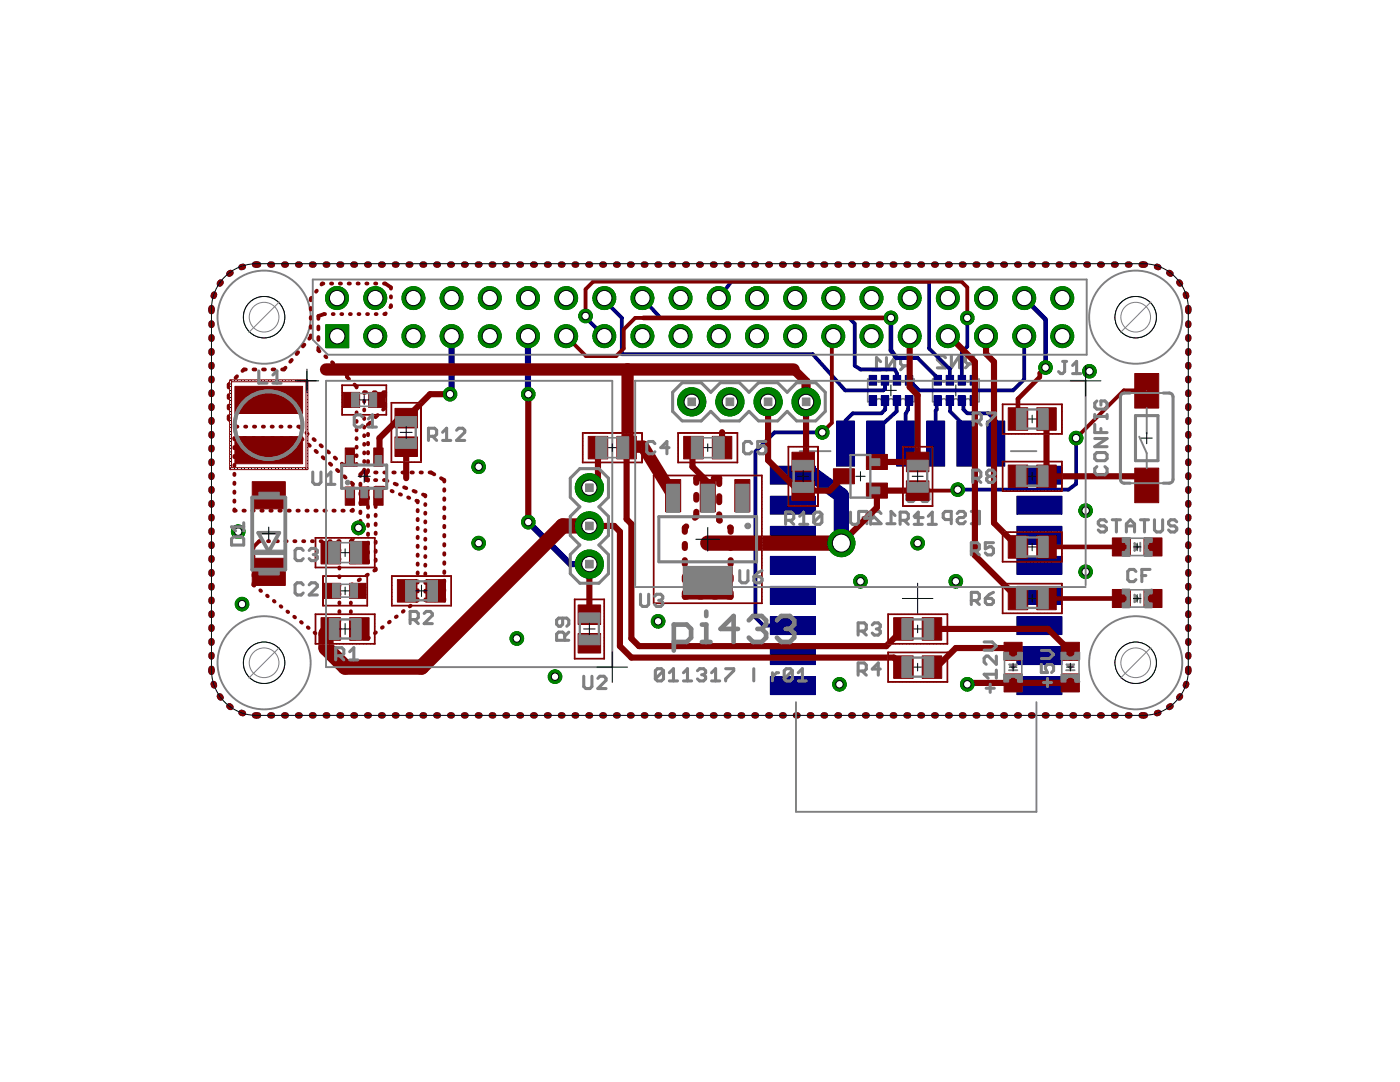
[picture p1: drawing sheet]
<svg xmlns="http://www.w3.org/2000/svg" width="279mm" height="216mm" viewBox="0 0 279 216" stroke-linecap="round" stroke-linejoin="round" font-family="sans-serif">
<path d="M176.7 77.9h2.2M177.8 76.8v2.2M189.7 77.9h2.2M190.8 76.8v2.2M180.1 119.4h6.1M183.1 116.4v6" fill="none" stroke="#000" stroke-width=".2"/>
<g fill="none" stroke="#808080" stroke-width=".61">
<path d="M174.1 73.8h1.6M175.7 72.2l-.8-.8v2.4M176.9 71.4v2.4l1.6-2.4v2.4M180.5 73l-.8 .8M181.4 73h-1.3l-.4-.4v-.8l.4-.4h1.3v2.4M188.7 71.4l-.4-.4h-.8l-.4 .4v.4l1.6 1.6h-1.6M189.9 71v2.4l1.6-2.4v2.4M193.5 72.6l-.8 .8M194.3 72.6h-1.2l-.4-.4v-.8l.4-.4h1.2v2.4M181 97.6h1.6v1.2l-.8-.4h-.4l-.4 .4v.9l.4 .4h.8l.4-.4M183.8 97.6v2.1l.4 .4h.8l.4-.4v-2.1M171.4 102h1.6v2.5"/>
<path d="M172.2 103.3h.8M175.8 102.5l-.4-.5h-.8l-.4 .5v.4l1.6 1.6h-1.6M177 104.5h1.6M178.6 102.9l-.8-.9v2.5M182.6 103.3h1.6M189.8 103.7h-1.2l-.4-.4v-.8l.4-.5h1.2v2.5M191 102.5l.4-.5h.9l.4 .5v.4l-.4 .4h-.9l-.4 .4v.4l.4 .4h.9l.4-.4M193.8 102h1.7v2.5h-1.7M194.6 103.3h.9"/>
</g>
<g fill="none" stroke="#808080" stroke-width=".38">
<path d="M159.6 90h6.2M201.7 90h5.1"/>
<circle cx="52.7" cy="63.3" r="9.3"/>
<circle cx="226.7" cy="63.3" r="9.3"/>
<circle cx="52.7" cy="132.2" r="9.3"/>
<circle cx="226.7" cy="132.2" r="9.3"/>
</g>
<path d="M173.2 75.6h1.6a.59 .59 0 0 0 .6 .7 .59 .59 0 0 0 .6-.7h1.2a.6 .6 0 0 0 .6 .6 .6 .6 0 0 0 .6-.6h1.2a.6 .6 0 0 0 .6 .6 .6 .6 0 0 0 .6-.6h1.7v4.6h-1.7a.6 .6 0 0 0-.6-.6 .6 .6 0 0 0-.6 .6h-1.2a.6 .6 0 0 0-.6-.6 .6 .6 0 0 0-.6 .6h-1.2a.59 .59 0 0 0-.6-.6 .59 .59 0 0 0-.6 .6h-1.6zM186.1 75.6h1.7a.59 .59 0 0 0 .6 .7 .59 .59 0 0 0 .6-.7h1.2a.6 .6 0 0 0 .6 .7 .6 .6 0 0 0 .6-.7h1.2a.6 .6 0 0 0 .6 .6 .6 .6 0 0 0 .6-.6h1.6v4.6h-1.6a.6 .6 0 0 0-.6-.6 .6 .6 0 0 0-.6 .6h-1.2a.6 .6 0 0 0-.6-.6 .6 .6 0 0 0-.6 .6h-1.2a.59 .59 0 0 0-.6-.6 .59 .59 0 0 0-.6 .6h-1.7z" fill="none" stroke="#808080" stroke-width=".32"/>
<g fill="#000080" stroke="#000080" stroke-width=".2">
<path d="M153.7 135h9.1v3.6h-9.1z"/>
<path d="M153.7 129h9.1v3.6h-9.1z"/>
<path d="M153.7 123h9.1v3.6h-9.1z"/>
<path d="M153.7 117h9.1v3.6h-9.1z"/>
<path d="M153.7 111h9.1v3.6h-9.1z"/>
<path d="M153.7 105h9.1v3.6h-9.1z"/>
<path d="M153.7 99h9.1v3.6h-9.1z"/>
<path d="M153.7 93h9.1v3.6h-9.1z"/>
<path d="M202.9 135h9v3.6h-9z"/>
<path d="M202.9 129h9v3.6h-9z"/>
<path d="M202.9 117h9v3.6h-9z"/>
<path d="M202.9 123h9v3.6h-9z"/>
<path d="M202.9 111h9v3.6h-9z"/>
<path d="M202.9 105h9v3.6h-9z"/>
<path d="M202.9 99h9v3.6h-9z"/>
<path d="M202.9 93h9v3.6h-9z"/>
<path d="M190.9 84h3.6v9h-3.6z"/>
<path d="M184.9 84h3.6v9h-3.6z"/>
<path d="M178.9 84h3.6v9h-3.6z"/>
<path d="M173 84h3.6v9h-3.6z"/>
<path d="M166.9 84h3.6v9h-3.6z"/>
<path d="M196.9 84h3.6v9h-3.6z"/>
<path d="M173.5 74.9h1.4v2h-1.4z"/>
<path d="M175.9 74.9h1.5v2h-1.5z"/>
<path d="M178.3 74.9h1.4v2h-1.4z"/>
<path d="M180.7 74.9h1.5v2h-1.5z"/>
<path d="M180.7 79h1.5v1.9h-1.5z"/>
<path d="M178.3 79h1.4v1.9h-1.4z"/>
<path d="M175.9 79h1.5v1.9h-1.5z"/>
<path d="M173.5 79h1.4v1.9h-1.4z"/>
<path d="M186.4 74.9h1.5v2h-1.5z"/>
<path d="M188.8 74.9h1.5v2h-1.5z"/>
<path d="M191.2 74.9h1.5v2h-1.5z"/>
<path d="M193.6 74.9h1.5v2h-1.5z"/>
<path d="M193.6 79h1.5v1.9h-1.5z"/>
<path d="M191.2 79h1.5v1.9h-1.5z"/>
<path d="M188.8 79h1.5v1.9h-1.5z"/>
<path d="M186.4 79h1.5v1.9h-1.5z"/>
</g>
<g fill="none" stroke="#000080" stroke-width="1.2">
<path d="M42.7 58.8l-.1 .3M44 56.3l-.1 .3M46 54.4l-.2 .2M48.5 53.2l-.3 .1M50.9 52.8h.6M54 52.8h.3M56.7 52.8h.3M59.5 52.8h.3M62.3 52.8h.3M65 52.8h.3M67.8 52.8h.3M70.5 52.8h.3"/>
<path d="M73.3 52.8h.3M76.1 52.8h.3M78.8 52.8h.3M81.6 52.8h.3M84.3 52.8h.3M87.1 52.8h.3M89.9 52.8h.3M92.6 52.8h.3M95.4 52.8h.3M98.1 52.8h.3M100.9 52.8h.3M103.7 52.8h.3"/>
<path d="M106.4 52.8h.3M109.2 52.8h.3M111.9 52.8h.3M114.7 52.8h.3M117.4 52.8h.4M120.2 52.8h.3M123 52.8h.3M125.7 52.8h.3M128.5 52.8h.3M131.2 52.8h.4M134 52.8h.3M136.8 52.8h.3"/>
<path d="M139.5 52.8h.3M142.3 52.8h.3M145 52.8h.4M147.8 52.8h.3M150.6 52.8h.3M153.3 52.8h.3M156.1 52.8h.3M158.8 52.8h.4M161.6 52.8h.3M164.4 52.8h.3M167.1 52.8h.3M169.9 52.8h.3"/>
<path d="M172.6 52.8h.4M175.4 52.8h.3M178.2 52.8h.3M180.9 52.8h.4M183.7 52.8h.3M186.4 52.8h.4M189.2 52.8h.3M192 52.8h.3M194.7 52.8h.4M197.5 52.8h.3M200.2 52.8h.4M203 52.8h.3"/>
<path d="M205.8 52.8h.3M208.5 52.8h.4M211.3 52.8h.3M214 52.8h.4M216.8 52.8h.3M219.6 52.8h.3M222.3 52.8h.4M225.1 52.8h.3M227.8 52.8h.7M230.9 53.2l.3 .1M233.3 54.4l.3 .2M235.3 56.3l.2 .3"/>
<path d="M236.6 58.8l.1 .3M42.2 61.5v.6M42.2 64.5v.4M42.2 67.3v.3M42.2 70.1v.3M42.2 72.8v.3M42.2 75.6v.3M42.2 78.3v.3M90.1 67.1v10.9l-.3 .7M105.4 67.1v11.6M237.2 61.5v.6M237.2 64.5v.4"/>
<path d="M237.2 67.3v.3M237.2 70.1v.3M237.2 72.8v.3M237.2 75.6v.3M237.2 78.3v.3M42.2 81.1v.3M42.2 83.8v.4M42.2 86.6v.3M42.2 89.3v.4M42.2 92.1v.3M42.2 94.8v.4M42.2 97.6v.3"/>
<path d="M237.2 81.1v.3M237.2 83.8v.4M237.2 86.6v.3M237.2 89.3v.4M237.2 92.1v.3M237.2 94.8v.4M237.2 97.6v.3M42.2 100.4v.3M42.2 103.1v.3M42.2 105.9v.3M42.2 108.6v.3M42.2 111.4v.3"/>
<path d="M42.2 114.2v.3M42.2 116.9v.3M42.2 119.7v.3M105.4 104.2l8.4 8.4h3.8M237.2 100.4v.3M237.2 103.1v.3M237.2 105.9v.3M237.2 108.6v.3M237.2 111.4v.3M237.2 114.2v.3M237.2 116.9v.3M237.2 119.7v.3"/>
<path d="M42.2 122.4v.3M42.2 125.2v.3M42.2 127.9v.3M42.2 130.7v.3M42.2 133.4v.7M42.6 136.5l.1 .3M43.9 138.9l.1 .3M235.5 138.9l-.2 .3M236.7 136.5l-.1 .3M237.2 122.4v.3M237.2 125.2v.3M237.2 127.9v.3"/>
<path d="M237.2 130.7v.3M237.2 133.4v.7M45.8 140.9l.2 .2M48.2 142.2l.3 .1M50.9 142.7h.6M54 142.7h.3M56.7 142.7h.3M59.5 142.7h.3M62.3 142.7h.3M65 142.7h.3M67.8 142.7h.3M70.5 142.7h.3"/>
<path d="M73.3 142.7h.3M76.1 142.7h.3M78.8 142.7h.3M81.6 142.7h.3M84.3 142.7h.3M87.1 142.7h.3M89.9 142.7h.3M92.6 142.7h.3M95.4 142.7h.3M98.1 142.7h.3M100.9 142.7h.3M103.7 142.7h.3"/>
<path d="M106.4 142.7h.3M109.2 142.7h.3M111.9 142.7h.3M114.7 142.7h.3M117.4 142.7h.4M120.2 142.7h.3M123 142.7h.3M125.7 142.7h.3M128.5 142.7h.3M131.2 142.7h.4M134 142.7h.3M136.8 142.7h.3"/>
<path d="M139.5 142.7h.3M142.3 142.7h.3M145 142.7h.4M147.8 142.7h.3M150.6 142.7h.3M153.3 142.7h.3M156.1 142.7h.3M158.8 142.7h.4M161.6 142.7h.3M164.4 142.7h.3M167.1 142.7h.3M169.9 142.7h.3"/>
<path d="M172.6 142.7h.4M175.4 142.7h.3M178.2 142.7h.3M180.9 142.7h.4M183.7 142.7h.3M186.4 142.7h.4M189.2 142.7h.3M192 142.7h.3M194.7 142.7h.4M197.5 142.7h.3M200.2 142.7h.4M203 142.7h.3"/>
<path d="M205.8 142.7h.3M208.5 142.7h.4M211.3 142.7h.3M214 142.7h.4M216.8 142.7h.3M219.6 142.7h.3M222.3 142.7h.4M225.1 142.7h.3M227.8 142.7h.7M231.2 142.2l-.3 .1M233.6 140.9l-.3 .2"/>
</g>
<path d="M204.4 59.5l4.3 4.2v9.6M176.6 79.9l.1 .3M177.8 63.4v6.5l1.1 1.5M179 79.9l-.1 .5M181.4 79.9l-.2 .2M187.2 79.9l-.3 .2M187.2 75.4v.5M189.6 79.9v.1M192 79.9l-.1 .1" fill="none" stroke="#000080" stroke-width=".93"/>
<path d="M158.2 94.8h4.1l5.6 4v9.6" fill="none" stroke="#000080" stroke-width="3"/>
<g fill="none" stroke="#000080" stroke-width=".76">
<path d="M120.6 59.5v.4l3.5 3.5v7.3h38.1l6.5 7.2h7.6l.3-.3v-1.7M128.2 59.5l3.6 3.9h37.6l1.2 1.2v8.4l1.1 .7h6.9l.4 .8v1.4M143.4 59.5l2.6-3.3h39.4v13.3l4.2 4.2v2.2M116.9 63.1v.3l3.7 3.7M178.9 71.4h4.2l4.1 4M189.6 80v2.1l3.1 3.1v3.3M192 79.9l.3 .3v1.5l.7 .8h4.2l1.5 1.5v4.5M193 63.4v5.8l-1 1v5.7M204.4 67.1v8.6l-2.2 2.2h-18.8l-2-2M164.1 86.3h-9.5l-3.8 3.8v33.1l1.6 1.6h5.8M176.7 80.2v1.5l-.8 .8h-5.7l-1.5 1.4v4.6M178.9 80.4v1.7l-4.1 3.8v2.6"/>
<path d="M181.2 80.1v1.6l-.5 .9v5.9M186.9 80.1v1.6l-.2 .2v6.6M214.8 87.4v9.2l-1.6 1.1h-22.1"/>
</g>
<path d="M65 64.8h4.6v4.6h-4.6z" fill="#008000" stroke="#008000" stroke-width=".2"/>
<circle cx="67.3" cy="67.1" r="1.52" fill="#fff" stroke="#000" stroke-width=".2"/>
<circle cx="67.3" cy="59.5" r="2.29" fill="#008000" stroke="#008000" stroke-width=".2"/>
<circle cx="67.3" cy="59.5" r="1.52" fill="#fff" stroke="#000" stroke-width=".2"/>
<circle cx="74.9" cy="67.1" r="2.29" fill="#008000" stroke="#008000" stroke-width=".2"/>
<circle cx="74.9" cy="67.1" r="1.52" fill="#fff" stroke="#000" stroke-width=".2"/>
<circle cx="74.9" cy="59.5" r="2.29" fill="#008000" stroke="#008000" stroke-width=".2"/>
<circle cx="74.9" cy="59.5" r="1.52" fill="#fff" stroke="#000" stroke-width=".2"/>
<circle cx="82.5" cy="67.1" r="2.29" fill="#008000" stroke="#008000" stroke-width=".2"/>
<circle cx="82.5" cy="67.1" r="1.52" fill="#fff" stroke="#000" stroke-width=".2"/>
<circle cx="82.5" cy="59.5" r="2.29" fill="#008000" stroke="#008000" stroke-width=".2"/>
<circle cx="82.5" cy="59.5" r="1.52" fill="#fff" stroke="#000" stroke-width=".2"/>
<circle cx="90.1" cy="67.1" r="2.29" fill="#008000" stroke="#008000" stroke-width=".2"/>
<circle cx="90.1" cy="67.1" r="1.52" fill="#fff" stroke="#000" stroke-width=".2"/>
<circle cx="90.1" cy="59.5" r="2.29" fill="#008000" stroke="#008000" stroke-width=".2"/>
<circle cx="90.1" cy="59.5" r="1.52" fill="#fff" stroke="#000" stroke-width=".2"/>
<circle cx="97.7" cy="67.1" r="2.29" fill="#008000" stroke="#008000" stroke-width=".2"/>
<circle cx="97.7" cy="67.1" r="1.52" fill="#fff" stroke="#000" stroke-width=".2"/>
<circle cx="97.7" cy="59.5" r="2.29" fill="#008000" stroke="#008000" stroke-width=".2"/>
<circle cx="97.7" cy="59.5" r="1.52" fill="#fff" stroke="#000" stroke-width=".2"/>
<circle cx="105.4" cy="67.1" r="2.29" fill="#008000" stroke="#008000" stroke-width=".2"/>
<circle cx="105.4" cy="67.1" r="1.52" fill="#fff" stroke="#000" stroke-width=".2"/>
<circle cx="105.4" cy="59.5" r="2.29" fill="#008000" stroke="#008000" stroke-width=".2"/>
<circle cx="105.4" cy="59.5" r="1.52" fill="#fff" stroke="#000" stroke-width=".2"/>
<circle cx="113" cy="67.1" r="2.29" fill="#008000" stroke="#008000" stroke-width=".2"/>
<circle cx="113" cy="67.1" r="1.52" fill="#fff" stroke="#000" stroke-width=".2"/>
<circle cx="113" cy="59.5" r="2.29" fill="#008000" stroke="#008000" stroke-width=".2"/>
<circle cx="113" cy="59.5" r="1.52" fill="#fff" stroke="#000" stroke-width=".2"/>
<circle cx="120.6" cy="67.1" r="2.29" fill="#008000" stroke="#008000" stroke-width=".2"/>
<circle cx="120.6" cy="67.1" r="1.52" fill="#fff" stroke="#000" stroke-width=".2"/>
<circle cx="120.6" cy="59.5" r="2.29" fill="#008000" stroke="#008000" stroke-width=".2"/>
<circle cx="120.6" cy="59.5" r="1.52" fill="#fff" stroke="#000" stroke-width=".2"/>
<circle cx="128.2" cy="67.1" r="2.29" fill="#008000" stroke="#008000" stroke-width=".2"/>
<circle cx="128.2" cy="67.1" r="1.52" fill="#fff" stroke="#000" stroke-width=".2"/>
<circle cx="128.2" cy="59.5" r="2.29" fill="#008000" stroke="#008000" stroke-width=".2"/>
<circle cx="128.2" cy="59.5" r="1.52" fill="#fff" stroke="#000" stroke-width=".2"/>
<circle cx="135.8" cy="67.1" r="2.29" fill="#008000" stroke="#008000" stroke-width=".2"/>
<circle cx="135.8" cy="67.1" r="1.52" fill="#fff" stroke="#000" stroke-width=".2"/>
<circle cx="135.8" cy="59.5" r="2.29" fill="#008000" stroke="#008000" stroke-width=".2"/>
<circle cx="135.8" cy="59.5" r="1.52" fill="#fff" stroke="#000" stroke-width=".2"/>
<circle cx="143.4" cy="67.1" r="2.29" fill="#008000" stroke="#008000" stroke-width=".2"/>
<circle cx="143.4" cy="67.1" r="1.52" fill="#fff" stroke="#000" stroke-width=".2"/>
<circle cx="143.4" cy="59.5" r="2.29" fill="#008000" stroke="#008000" stroke-width=".2"/>
<circle cx="143.4" cy="59.5" r="1.52" fill="#fff" stroke="#000" stroke-width=".2"/>
<circle cx="151.1" cy="67.1" r="2.29" fill="#008000" stroke="#008000" stroke-width=".2"/>
<circle cx="151.1" cy="67.1" r="1.52" fill="#fff" stroke="#000" stroke-width=".2"/>
<circle cx="151.1" cy="59.5" r="2.29" fill="#008000" stroke="#008000" stroke-width=".2"/>
<circle cx="151.1" cy="59.5" r="1.52" fill="#fff" stroke="#000" stroke-width=".2"/>
<circle cx="158.7" cy="67.1" r="2.29" fill="#008000" stroke="#008000" stroke-width=".2"/>
<circle cx="158.7" cy="67.1" r="1.52" fill="#fff" stroke="#000" stroke-width=".2"/>
<circle cx="158.7" cy="59.5" r="2.29" fill="#008000" stroke="#008000" stroke-width=".2"/>
<circle cx="158.7" cy="59.5" r="1.52" fill="#fff" stroke="#000" stroke-width=".2"/>
<circle cx="166.3" cy="67.1" r="2.29" fill="#008000" stroke="#008000" stroke-width=".2"/>
<circle cx="166.3" cy="67.1" r="1.52" fill="#fff" stroke="#000" stroke-width=".2"/>
<circle cx="166.3" cy="59.5" r="2.29" fill="#008000" stroke="#008000" stroke-width=".2"/>
<circle cx="166.3" cy="59.5" r="1.52" fill="#fff" stroke="#000" stroke-width=".2"/>
<circle cx="173.9" cy="67.1" r="2.29" fill="#008000" stroke="#008000" stroke-width=".2"/>
<circle cx="173.9" cy="67.1" r="1.52" fill="#fff" stroke="#000" stroke-width=".2"/>
<circle cx="173.9" cy="59.5" r="2.29" fill="#008000" stroke="#008000" stroke-width=".2"/>
<circle cx="173.9" cy="59.5" r="1.52" fill="#fff" stroke="#000" stroke-width=".2"/>
<circle cx="181.5" cy="67.1" r="2.29" fill="#008000" stroke="#008000" stroke-width=".2"/>
<circle cx="181.5" cy="67.1" r="1.52" fill="#fff" stroke="#000" stroke-width=".2"/>
<circle cx="181.5" cy="59.5" r="2.29" fill="#008000" stroke="#008000" stroke-width=".2"/>
<circle cx="181.5" cy="59.5" r="1.52" fill="#fff" stroke="#000" stroke-width=".2"/>
<circle cx="189.2" cy="67.1" r="2.29" fill="#008000" stroke="#008000" stroke-width=".2"/>
<circle cx="189.2" cy="67.1" r="1.52" fill="#fff" stroke="#000" stroke-width=".2"/>
<circle cx="189.2" cy="59.5" r="2.29" fill="#008000" stroke="#008000" stroke-width=".2"/>
<circle cx="189.2" cy="59.5" r="1.52" fill="#fff" stroke="#000" stroke-width=".2"/>
<circle cx="196.8" cy="67.1" r="2.29" fill="#008000" stroke="#008000" stroke-width=".2"/>
<circle cx="196.8" cy="67.1" r="1.52" fill="#fff" stroke="#000" stroke-width=".2"/>
<circle cx="196.8" cy="59.5" r="2.29" fill="#008000" stroke="#008000" stroke-width=".2"/>
<circle cx="196.8" cy="59.5" r="1.52" fill="#fff" stroke="#000" stroke-width=".2"/>
<circle cx="204.4" cy="67.1" r="2.29" fill="#008000" stroke="#008000" stroke-width=".2"/>
<circle cx="204.4" cy="67.1" r="1.52" fill="#fff" stroke="#000" stroke-width=".2"/>
<circle cx="204.4" cy="59.5" r="2.29" fill="#008000" stroke="#008000" stroke-width=".2"/>
<circle cx="204.4" cy="59.5" r="1.52" fill="#fff" stroke="#000" stroke-width=".2"/>
<circle cx="212" cy="67.1" r="2.29" fill="#008000" stroke="#008000" stroke-width=".2"/>
<circle cx="212" cy="67.1" r="1.52" fill="#fff" stroke="#000" stroke-width=".2"/>
<circle cx="212" cy="59.5" r="2.29" fill="#008000" stroke="#008000" stroke-width=".2"/>
<circle cx="212" cy="59.5" r="1.52" fill="#fff" stroke="#000" stroke-width=".2"/>
<circle cx="160.9" cy="80.2" r="2.82" fill="#008000" stroke="#008000" stroke-width=".2"/>
<circle cx="160.9" cy="80.2" r="1.52" fill="#fff" stroke="#000" stroke-width=".2"/>
<circle cx="153.3" cy="80.2" r="2.82" fill="#008000" stroke="#008000" stroke-width=".2"/>
<circle cx="153.3" cy="80.2" r="1.52" fill="#fff" stroke="#000" stroke-width=".2"/>
<circle cx="145.7" cy="80.2" r="2.82" fill="#008000" stroke="#008000" stroke-width=".2"/>
<circle cx="145.7" cy="80.2" r="1.52" fill="#fff" stroke="#000" stroke-width=".2"/>
<circle cx="138" cy="80.2" r="2.82" fill="#008000" stroke="#008000" stroke-width=".2"/>
<circle cx="138" cy="80.2" r="1.52" fill="#fff" stroke="#000" stroke-width=".2"/>
<circle cx="117.6" cy="112.6" r="2.82" fill="#008000" stroke="#008000" stroke-width=".2"/>
<circle cx="117.6" cy="112.6" r="1.52" fill="#fff" stroke="#000" stroke-width=".2"/>
<circle cx="117.6" cy="104.9" r="2.82" fill="#008000" stroke="#008000" stroke-width=".2"/>
<circle cx="117.6" cy="104.9" r="1.52" fill="#fff" stroke="#000" stroke-width=".2"/>
<circle cx="117.6" cy="97.3" r="2.82" fill="#008000" stroke="#008000" stroke-width=".2"/>
<circle cx="117.6" cy="97.3" r="1.52" fill="#fff" stroke="#000" stroke-width=".2"/>
<circle cx="89.8" cy="78.7" r="1.35" fill="#008000" stroke="#008000" stroke-width=".2"/>
<circle cx="89.8" cy="78.7" r=".74" fill="#fff" stroke="#000" stroke-width=".2"/>
<circle cx="193" cy="136.5" r="1.35" fill="#008000" stroke="#008000" stroke-width=".2"/>
<circle cx="193" cy="136.5" r=".74" fill="#fff" stroke="#000" stroke-width=".2"/>
<circle cx="167.5" cy="136.5" r="1.35" fill="#008000" stroke="#008000" stroke-width=".2"/>
<circle cx="167.5" cy="136.5" r=".74" fill="#fff" stroke="#000" stroke-width=".2"/>
<circle cx="216.7" cy="114.1" r="1.35" fill="#008000" stroke="#008000" stroke-width=".2"/>
<circle cx="216.7" cy="114.1" r=".74" fill="#fff" stroke="#000" stroke-width=".2"/>
<circle cx="216.7" cy="101.9" r="1.35" fill="#008000" stroke="#008000" stroke-width=".2"/>
<circle cx="216.7" cy="101.9" r=".74" fill="#fff" stroke="#000" stroke-width=".2"/>
<circle cx="95.5" cy="108.4" r="1.35" fill="#008000" stroke="#008000" stroke-width=".2"/>
<circle cx="95.5" cy="108.4" r=".74" fill="#fff" stroke="#000" stroke-width=".2"/>
<circle cx="103.1" cy="127.4" r="1.35" fill="#008000" stroke="#008000" stroke-width=".2"/>
<circle cx="103.1" cy="127.4" r=".74" fill="#fff" stroke="#000" stroke-width=".2"/>
<circle cx="171.7" cy="116" r="1.35" fill="#008000" stroke="#008000" stroke-width=".2"/>
<circle cx="171.7" cy="116" r=".74" fill="#fff" stroke="#000" stroke-width=".2"/>
<circle cx="190.8" cy="116" r="1.35" fill="#008000" stroke="#008000" stroke-width=".2"/>
<circle cx="190.8" cy="116" r=".74" fill="#fff" stroke="#000" stroke-width=".2"/>
<circle cx="183.1" cy="108.4" r="1.35" fill="#008000" stroke="#008000" stroke-width=".2"/>
<circle cx="183.1" cy="108.4" r=".74" fill="#fff" stroke="#000" stroke-width=".2"/>
<circle cx="131.3" cy="124" r="1.35" fill="#008000" stroke="#008000" stroke-width=".2"/>
<circle cx="131.3" cy="124" r=".74" fill="#fff" stroke="#000" stroke-width=".2"/>
<circle cx="95.5" cy="93.1" r="1.35" fill="#008000" stroke="#008000" stroke-width=".2"/>
<circle cx="95.5" cy="93.1" r=".74" fill="#fff" stroke="#000" stroke-width=".2"/>
<circle cx="110.8" cy="135" r="1.35" fill="#008000" stroke="#008000" stroke-width=".2"/>
<circle cx="110.8" cy="135" r=".74" fill="#fff" stroke="#000" stroke-width=".2"/>
<circle cx="217.4" cy="74.1" r="1.35" fill="#008000" stroke="#008000" stroke-width=".2"/>
<circle cx="217.4" cy="74.1" r=".74" fill="#fff" stroke="#000" stroke-width=".2"/>
<circle cx="48.3" cy="120.5" r="1.35" fill="#008000" stroke="#008000" stroke-width=".2"/>
<circle cx="48.3" cy="120.5" r=".74" fill="#fff" stroke="#000" stroke-width=".2"/>
<circle cx="47.5" cy="106.1" r="1.35" fill="#008000" stroke="#008000" stroke-width=".2"/>
<circle cx="47.5" cy="106.1" r=".74" fill="#fff" stroke="#000" stroke-width=".2"/>
<circle cx="71.5" cy="105.3" r="1.35" fill="#008000" stroke="#008000" stroke-width=".2"/>
<circle cx="71.5" cy="105.3" r=".74" fill="#fff" stroke="#000" stroke-width=".2"/>
<circle cx="208.7" cy="73.3" r="1.35" fill="#008000" stroke="#008000" stroke-width=".2"/>
<circle cx="208.7" cy="73.3" r=".74" fill="#fff" stroke="#000" stroke-width=".2"/>
<circle cx="167.9" cy="108.4" r="2.71" fill="#008000" stroke="#008000" stroke-width=".2"/>
<circle cx="167.9" cy="108.4" r="1.8" fill="#fff" stroke="#000" stroke-width=".2"/>
<circle cx="191.1" cy="97.7" r="1.35" fill="#008000" stroke="#008000" stroke-width=".2"/>
<circle cx="191.1" cy="97.7" r=".74" fill="#fff" stroke="#000" stroke-width=".2"/>
<circle cx="214.8" cy="87.4" r="1.35" fill="#008000" stroke="#008000" stroke-width=".2"/>
<circle cx="214.8" cy="87.4" r=".74" fill="#fff" stroke="#000" stroke-width=".2"/>
<circle cx="105.4" cy="78.7" r="1.35" fill="#008000" stroke="#008000" stroke-width=".2"/>
<circle cx="105.4" cy="78.7" r=".74" fill="#fff" stroke="#000" stroke-width=".2"/>
<circle cx="105.4" cy="104.2" r="1.35" fill="#008000" stroke="#008000" stroke-width=".2"/>
<circle cx="105.4" cy="104.2" r=".74" fill="#fff" stroke="#000" stroke-width=".2"/>
<circle cx="177.8" cy="63.4" r="1.35" fill="#008000" stroke="#008000" stroke-width=".2"/>
<circle cx="177.8" cy="63.4" r=".74" fill="#fff" stroke="#000" stroke-width=".2"/>
<circle cx="193" cy="63.4" r="1.35" fill="#008000" stroke="#008000" stroke-width=".2"/>
<circle cx="193" cy="63.4" r=".74" fill="#fff" stroke="#000" stroke-width=".2"/>
<circle cx="116.9" cy="63.1" r="1.35" fill="#008000" stroke="#008000" stroke-width=".2"/>
<circle cx="116.9" cy="63.1" r=".74" fill="#fff" stroke="#000" stroke-width=".2"/>
<circle cx="164.1" cy="86.3" r="1.35" fill="#008000" stroke="#008000" stroke-width=".2"/>
<circle cx="164.1" cy="86.3" r=".74" fill="#fff" stroke="#000" stroke-width=".2"/>
<g fill="#800000" stroke="#800000" stroke-width=".2">
<path d="M68.9 97.2h1.9v3.6h-1.9z"/>
<path d="M71.8 97.2h1.8v3.6h-1.8z"/>
<path d="M74.6 97.2h1.9v3.6h-1.9z"/>
<path d="M74.6 89.4h1.9v3.6h-1.9z"/>
<path d="M68.9 89.4h1.9v3.6h-1.9z"/>
<path d="M46.9 77.1h13.5v5.4h-13.5z"/>
<path d="M46.9 87.1h13.5v5.4h-13.5z"/>
<path d="M68.5 78.3h3.3v3h-3.3z"/>
<path d="M73.6 78.3h3.3v3h-3.3z"/>
<path d="M50.3 111.4h6.6v5.4h-6.6z"/>
<path d="M50.3 96.1h6.6v5.4h-6.6z"/>
<path d="M64.7 116.4h3.3v3h-3.3z"/>
<path d="M69.8 116.4h3.3v3h-3.3z"/>
<path d="M69.8 123.3h3.9v4.4h-3.9z"/>
<path d="M64.1 123.3h3.9v4.4h-3.9z"/>
<path d="M85 115.7h3.9v4.4h-3.9z"/>
<path d="M79.3 115.7h3.9v4.4h-3.9z"/>
<path d="M64.1 108h3.9v4.5h-3.9z"/>
<path d="M69.8 108h3.9v4.5h-3.9z"/>
<path d="M211.8 134.5h3.6v3.6h-3.6z"/>
<path d="M211.8 128.2h3.6v3.6h-3.6z"/>
<path d="M200.4 134.5h3.6v3.6h-3.6z"/>
<path d="M200.4 128.2h3.6v3.6h-3.6z"/>
<path d="M184 123.3h3.9v4.4h-3.9z"/>
<path d="M178.4 123.3h3.8v4.4h-3.8z"/>
<path d="M184 130.9h3.9v4.5h-3.9z"/>
<path d="M178.4 130.9h3.8v4.5h-3.8z"/>
<path d="M228.3 107.3h3.6v3.6h-3.6z"/>
<path d="M222 107.3h3.6v3.6h-3.6z"/>
<path d="M206.9 106.9h3.9v4.5h-3.9z"/>
<path d="M201.2 106.9h3.9v4.5h-3.9z"/>
<path d="M228.3 117.6h3.6v3.6h-3.6z"/>
<path d="M222 117.6h3.6v3.6h-3.6z"/>
<path d="M206.9 117.2h3.9v4.5h-3.9z"/>
<path d="M201.2 117.2h3.9v4.5h-3.9z"/>
<path d="M226.5 93.4h4.7v6.9h-4.7z"/>
<path d="M226.5 74.5h4.7v6.9h-4.7z"/>
<path d="M206.9 81.4h3.9v4.5h-3.9z"/>
<path d="M201.2 81.4h3.9v4.5h-3.9z"/>
<path d="M201.2 92.8h3.9v4.5h-3.9z"/>
<path d="M206.9 92.8h3.9v4.5h-3.9z"/>
<path d="M115.4 120.7h4.5v3.9h-4.5z"/>
<path d="M115.4 126.4h4.5v3.9h-4.5z"/>
<path d="M78.8 87.2h4.5v3.9h-4.5z"/>
<path d="M78.8 81.5h4.5v3.9h-4.5z"/>
<path d="M166.3 93.5h4.2v3h-4.2z"/>
<path d="M172.9 90.7h4.2v3h-4.2z"/>
<path d="M172.9 96.4h4.2v3h-4.2z"/>
<path d="M158.1 95.9h4.4v3.9h-4.4z"/>
<path d="M158.1 90.2h4.4v3.9h-4.4z"/>
<path d="M180.9 90.2h4.5v3.9h-4.5z"/>
<path d="M180.9 95.9h4.5v3.9h-4.5z"/>
<path d="M146.6 95.7h3v6.4h-3z"/>
<path d="M139.7 95.7h3v6.4h-3z"/>
<path d="M132.8 95.7h3v6.4h-3z"/>
<path d="M136.4 113.1h9.7v6.4h-9.7z"/>
<path d="M123.1 87.1h3.9v4.5h-3.9z"/>
<path d="M117.4 87.1h3.9v4.5h-3.9z"/>
<path d="M136.4 87.1h3.9v4.5h-3.9z"/>
<path d="M142.2 87.1h3.8v4.5h-3.8z"/>
</g>
<g fill="none" stroke="#800000" stroke-width=".76">
<path d="M62.2 59.4l-.2 .5M63.2 58l-.1 .2M64.5 56.6h-.2l-.1 .2M66.1 56.6h.2M67.8 56.6h.3M69.6 56.6h.2M71.4 56.6h.2M73.1 56.6h.2M74.9 56.6h.2M76.6 56.6h.3l1.1 .7v.3M78 59.1v.3M45.6 78.8v.6"/>
<path d="M45.9 76.5l-.3 .3v.5M47.3 75.1l-.3 .3M49.1 73.7h-.4l-.3 .3M50.6 73.7h.4M52.5 73.7h.4M54.4 73.7h.4M57 73.4l-.3 .3h-.4M58.2 71.8l-.3 .4M59.5 70.3l-.3 .4M60.7 68.8l-.2 .3M62 61.4v.4M62 63.3v.3"/>
<path d="M62 65.1v.3M62 66.9v.3l-.3 .4M63.5 69.3v.6l.3 .2M63.5 65.2v.5M63.5 67.2v.6M64.9 62.7l-1.4 .4v.5M64.9 71.1l.2 .2M66.3 72.3l.2 .2M66.4 62.7h.2M67.6 73.5l.3 .2M68.1 62.7h.2M69 74.7l.3 .1v.4l.4 .4"/>
<path d="M69.8 62.7h.2M70.7 76.7l.5 .4v.2M71.2 78.8v.2M71.5 62.7h.2M72.7 80v.2M73.1 78.3h-.4v.2M73.3 62.7h.1M74.6 78.3h.4M75 62.7h.2M76.5 78.3h.4v.7M77 62.5l-.3 .2M78 60.9l-.1 .4"/>
<path d="M116.9 63.1v-5.4l1.5-1.5h73.5l1.1 1.1v6.1M128.4 63.4h-1.6l-2.3 2.3v3.8l-1.5 1.6h-6.1l-3.9-4M166.3 67.1l-.3 .3v17l-1.9 1.9M228.8 77.9h-4.5l-9.5 9.5M45.6 80.9v.6M45.6 83v.6l.3 .2M46.8 89.2v.3M46.8 91v.2M46.8 92.8v.2M46.8 94.5v.3M46.8 96.3v.3M46.8 98.1v.2"/>
<path d="M46.8 99.9v.2M46.9 84.9l.5 .2M47.1 87.4h-.3v.3M48.6 87.4h.4M48.9 85.1h.2M50.5 87.4h.3M50.7 85.1h.2M52.3 87.4h.4M52.5 85.1h.2M54.2 85.1h.2M54.2 87.4h.3M56 85.1h.2"/>
<path d="M56.1 87.4h.3M57.7 85.1h.3M57.9 87.4h.4M59.5 85.1h.2l.3 .3M59.8 87.4h.3l.3 .3M61.2 86.4l.2 .2M61.5 88.7l.3 .2M62.6 87.6l.2 .2M63 90l.2 .2M64 88.8l.2 .3M64.4 91.2l.3 .3M65.4 90.1l.3 .2"/>
<path d="M65.8 92.5l.3 .3M66.8 91.3l.3 .2M67.2 93.8l.3 .2M68.2 92.5l.3 .3h.6M68.7 95l.3 .3M70.1 96.3l.3 .3v.2M70.4 98.3v.2M70.4 100v.2M71.2 92.6v.2h-.6M71.2 80.6v.2M71.2 82.3v.2M71.2 84v.2"/>
<path d="M71.2 85.7v.2M71.2 87.4v.2M71.2 89.1v.2M71.2 90.8v.2M71.9 96.5v.3M71.9 98.4v.3M72.7 81.7v.2M72.7 83.4v.2M72.7 85.1v.2M72.7 86.8v.2M72.7 88.6v.2M72.7 90.3v.2"/>
<path d="M72.7 92v.2M72.7 93.7v.2l-.8 .8v.3M73.3 94.3h-.2v1.5h.2M73.4 86.6v.2M73.4 88.4v.3M73.4 90.2v.3M73.4 92v.3M73.4 93.8v.3M73.4 95.6v.3M73.4 97.4v.3M73.4 99.2v.3M73.9 84.3l-.5 .5v.2"/>
<path d="M74.8 95.8h.3M74.9 94.3h.3M75 99.1v.3M75.4 82.8l-.4 .4M76.6 95.8l.7 .2M76.7 94.3h.3M76.7 97.4l-1.7-.1v.3M76.9 80.6v.7l-.4 .4M78.1 98l.3 .1M78.5 94.3h.3M78.8 96.5l.4 .2M79.8 98.6l.2 .1"/>
<path d="M80.3 94.3h.3M80.6 97.2l.5 .2M81.4 99.3l.3 .1M82.1 94.3h.3M82.5 98l.5 .1M83.1 99.9l.3 .1v.2M83.9 94.3h.3M84.4 98.7l.5 .1v.3M85.7 94.3h.3l.7 .4M88 95.4l.7 .4v.3M88.7 97.6v.3M88.7 99.4v.3"/>
<path d="M191.1 97.7l-.2 .2h-7.8M46.8 101.6v.3h.3M48.6 101.9h.3M50.4 101.9h.2M50.6 111v.3M50.6 112.8v.3M50.6 114.6v.3M50.6 116.4v.4l.1 .1M51.9 117.8l.2 .1M52 108h-.3l-1.1 1.1v.3M52.2 101.9h.2M53.3 118.9l.1 .1"/>
<path d="M53.5 108h.2M54 101.9h.2M54.7 119.9l.1 .1M55.2 108h.3M55.8 101.9h.2M57 108h.2M57.6 101.9h.2M58.7 108h.3M59.4 101.9h.2M60.5 108h.2M61.2 101.9h.2M62.3 108h.2"/>
<path d="M62.9 101.9h.3M64 108h.2M64.7 101.9h.3M65.7 108h.3M66.5 101.9h.3M67.5 108h.2v.2M67.7 109.7v.3M67.7 111.5v.2M67.7 113.2v.3M67.7 115v.2M67.7 116.7v.2M67.7 118.5v.2"/>
<path d="M68.3 101.9h.3M70 109.9v.4M70 111.8v.4h1M70 118.5v.2M70.3 116.6l-.3 .2v.2M70.4 101.7v.2h-.3M70.4 107.6l-.4 .4v.4M71.8 115.6l-.2 .2M71.9 100.2v.3M71.9 102.1v.3M71.9 103.9v.3M71.9 105.7v.4l-.4 .4"/>
<path d="M73.4 114.7l-.3 .1M73.4 111.9v.3h-.9M73.4 101v.3M73.4 102.8v.3M73.4 104.6v.3M73.4 106.5v.2M73.4 108.3v.3M73.4 110.1v.3M75 100.9v.3M75 102.7v.3M75 104.5v.3M75 106.3v.2"/>
<path d="M75 108.1v.2M75 109.9v.2M75 111.6v.3M75 113.4v.3l-.3 .2M83.4 119.5v.3l-.2 .1M83.4 101.8v.2M83.4 103.5v.3M83.4 105.3v.3M83.4 107.1v.3M83.4 108.9v.2M83.4 110.7v.2M83.4 112.4v.3"/>
<path d="M83.4 114.2v.3M83.4 116v.2M83.4 117.8v.2M84.9 119.6v.2h.2M84.9 100.6v.2M84.9 102.3v.2M84.9 104v.2M84.9 105.8v.2M84.9 107.5v.2M84.9 109.2v.2M84.9 111v.1M84.9 112.7v.2"/>
<path d="M84.9 114.4v.2M84.9 116.1v.2M84.9 117.9v.2M86.7 119.8h.2M88.7 119.5v.3h-.3M88.7 101.3v.3M88.7 103.1v.3M88.7 104.9v.3M88.7 106.7v.3M88.7 108.6v.3M88.7 110.4v.3M88.7 112.2v.3"/>
<path d="M88.7 114v.3M88.7 115.8v.3M88.7 117.7v.3M56 121l.2 .1M57.4 122l.1 .1M58.7 123.1l.2 .1M60.1 124.1l.1 .1M61.4 125.2l.2 .1M62.8 126.2l.1 .2M64.2 127.3l1.1 .1M67.7 127.2v.2h-.9M67.7 120.2v.2"/>
<path d="M67.7 121.9v.3M67.7 123.7v.2M67.7 125.4v.3M70 120.2v.2M70 122v.2M70 123.7v.2M70 125.5v.2M70 127.2v.2h1M73.6 127.3l-.2 .1h-.9M75 126.2l-.2 .1M76.4 125.1l-.2 .2M77.8 124.1l-.2 .1"/>
<path d="M79.2 123l-.2 .1M80.6 121.9l-.2 .2M82 120.9l-.2 .1"/>
</g>
<g fill="none" stroke="#800000" stroke-width="1.2">
<path d="M42.7 58.8l-.1 .3M44 56.3l-.1 .3M46 54.4l-.2 .2M48.5 53.2l-.3 .1M50.9 52.8h.6M54 52.8h.3M56.7 52.8h.3M59.5 52.8h.3M62.3 52.8h.3M65 52.8h.3M67.8 52.8h.3M70.5 52.8h.3"/>
<path d="M73.3 52.8h.3M74.9 58.5v1M76.1 52.8h.3M78.8 52.8h.3M81.6 52.8h.3M84.3 52.8h.3M87.1 52.8h.3M89.9 52.8h.3M92.6 52.8h.3M95.4 52.8h.3M98.1 52.8h.3M100.9 52.8h.3"/>
<path d="M103.7 52.8h.3M106.4 52.8h.3M109.2 52.8h.3M111.9 52.8h.3M114.7 52.8h.3M117.4 52.8h.4M120.2 52.8h.3M123 52.8h.3M125.7 52.8h.3M128.5 52.8h.3M131.2 52.8h.4M134 52.8h.3"/>
<path d="M136.8 52.8h.3M139.5 52.8h.3M142.3 52.8h.3M145 52.8h.4M147.8 52.8h.3M150.6 52.8h.3M153.3 52.8h.3M156.1 52.8h.3M158.8 52.8h.4M161.6 52.8h.3M164.4 52.8h.3M167.1 52.8h.3"/>
<path d="M169.9 52.8h.3M172.6 52.8h.4M175.4 52.8h.3M178.2 52.8h.3M180.9 52.8h.4M183.7 52.8h.3M186.4 52.8h.4M189.2 52.8h.3M192 52.8h.3M194.7 52.8h.4M197.5 52.8h.3M200.2 52.8h.4"/>
<path d="M203 52.8h.3M205.8 52.8h.3M208.5 52.8h.4M211.3 52.8h.3M214 52.8h.4M216.8 52.8h.3M219.6 52.8h.3M222.3 52.8h.4M225.1 52.8h.3M227.8 52.8h.7M230.9 53.2l.3 .1M233.3 54.4l.3 .2"/>
<path d="M235.3 56.3l.2 .3M236.6 58.8l.1 .3M42.2 61.5v.6M42.2 64.5v.4M42.2 67.3v.3M42.2 70.1v.3M42.2 72.8v.3M42.2 75.6v.3M42.2 78.3v.3M89.8 78.7h-4l-4.7 4.7h-1.4l-4 4v3.6l-.2 .2M105.4 78.7v25.5M181.5 67.1v10.1l1.6 1.6v13.4h-8.1"/>
<path d="M189.2 67.1h.3l5.1 5.1v38.6l8.6 8.6M196.8 67.1v3.5l1.6 1.6v32.2l4.8 4.7M237.2 61.5v.6M237.2 64.5v.4M237.2 67.3v.3M237.2 70.1v.3M237.2 72.8v.3M237.2 75.6v.3M237.2 78.3v.3M42.2 81.1v.3M42.2 83.8v.4M42.2 86.6v.3"/>
<path d="M42.2 89.3v.4M42.2 92.1v.3M42.2 94.8v.4M42.2 97.6v.3M81.1 89.1v6.3M119.3 89.3v6.3l-1.7 1.7M125.1 89.3v14.3l.9 1v22.8l1.5 1.5h49.4l3.4-3.4M138.4 89.3l-.2 .2v3.6l3 3.1v2.7M139 98.8v.9M140 95.4h-1v.9M142.5 95.4h1v1.2M143.5 99v1.2"/>
<path d="M144.1 86.2v3.1M153.3 80.2v11.6l7 7v-.9h5.3l2.8-2.9M160.9 80.2v11.4l-.6 .6M183.1 97.9h-8.1v3.4l-7.1 7.1M203.3 94.8l-.1 .2h-1M208.9 83.6v11.4h18.1l1.9 1.9M237.2 81.1v.3M237.2 83.8v.4M237.2 86.6v.3M237.2 89.3v.4M237.2 92.1v.3M237.2 94.8v.4"/>
<path d="M237.2 97.6v.3M42.2 100.4v.3M42.2 103.1v.3M42.2 105.9v.3M42.2 108.6v.3M42.2 111.4v.3M42.2 114.2v.3M42.2 116.9v.3M42.2 119.7v.3M117.6 104.9h5l1.1 1.2v22.8l2.3 2.3h52.4l1.9 1.9M117.6 112.6v10.1M136.7 118.2v.8h.4"/>
<path d="M136.7 108.5v.8M136.7 111.8v.8M136.7 115v.8M136.9 105.1l-.2 .2v.8M139 102.1v.9l-.3 .3M139.6 119h.4M142.5 119h.4M143.5 102.6v1.2l.2 .1M145.7 105.2l.1 .1v.8M145.8 118.2v.8h-.4M145.8 108.5v.8M145.8 111.8v.8"/>
<path d="M145.8 115v.8M237.2 100.4v.3M237.2 103.1v.3M237.2 105.9v.3M237.2 108.6v.3M237.2 111.4v.3M237.2 114.2v.3M237.2 116.9v.3M237.2 119.7v.3M42.2 122.4v.3M42.2 125.2v.3M42.2 127.9v.3"/>
<path d="M42.2 130.7v.3M42.2 133.4v.7M42.6 136.5l.1 .3M43.9 138.9l.1 .3M186 125.5h23.1l4.5 4.5M202.2 130l-.7-.7h-10.7l-3.9 3.8h-.9M213.6 136.3h-20.3l-.3 .2M235.5 138.9l-.2 .3M236.7 136.5l-.1 .3M237.2 122.4v.3M237.2 125.2v.3M237.2 127.9v.3"/>
<path d="M237.2 130.7v.3M237.2 133.4v.7M45.8 140.9l.2 .2M48.2 142.2l.3 .1M50.9 142.7h.6M54 142.7h.3M56.7 142.7h.3M59.5 142.7h.3M62.3 142.7h.3M65 142.7h.3M67.8 142.7h.3M70.5 142.7h.3"/>
<path d="M73.3 142.7h.3M76.1 142.7h.3M78.8 142.7h.3M81.6 142.7h.3M84.3 142.7h.3M87.1 142.7h.3M89.9 142.7h.3M92.6 142.7h.3M95.4 142.7h.3M98.1 142.7h.3M100.9 142.7h.3M103.7 142.7h.3"/>
<path d="M106.4 142.7h.3M109.2 142.7h.3M111.9 142.7h.3M114.7 142.7h.3M117.4 142.7h.4M120.2 142.7h.3M123 142.7h.3M125.7 142.7h.3M128.5 142.7h.3M131.2 142.7h.4M134 142.7h.3M136.8 142.7h.3"/>
<path d="M139.5 142.7h.3M142.3 142.7h.3M145 142.7h.4M147.8 142.7h.3M150.6 142.7h.3M153.3 142.7h.3M156.1 142.7h.3M158.8 142.7h.4M161.6 142.7h.3M164.4 142.7h.3M167.1 142.7h.3M169.9 142.7h.3"/>
<path d="M172.6 142.7h.4M175.4 142.7h.3M178.2 142.7h.3M180.9 142.7h.4M183.7 142.7h.3M186.4 142.7h.4M189.2 142.7h.3M192 142.7h.3M194.7 142.7h.4M197.5 142.7h.3M200.2 142.7h.4M203 142.7h.3"/>
<path d="M205.8 142.7h.3M208.5 142.7h.4M211.3 142.7h.3M214 142.7h.4M216.8 142.7h.3M219.6 142.7h.3M222.3 142.7h.4M225.1 142.7h.3M227.8 142.7h.7M231.2 142.2l-.3 .1M233.6 140.9l-.3 .2"/>
</g>
<path d="M158.4 73.7l2.5 2.5v4" fill="none" stroke="#800000" stroke-width="1.8"/>
<path d="M65.1 73.7h93.3M125.2 73.7v15.4M125.2 89.1l-.1 .2M125.2 89.1h3.2l5.9 9.8" fill="none" stroke="#800000" stroke-width="2.5"/>
<path d="M128.4 63.4h49.4M208.7 73.3l-1.2 1.2v.7l-4.3 4.4v4M208.9 119.4h14.9M208.9 109.1h14.9M230.1 119.4h.3" fill="none" stroke="#800000" stroke-width=".93"/>
<path d="M117.6 104.9h-5.3l-28.2 28.2h-15.2l-3.8-3.8v-2.8l.9-1M141.2 108.4h26.7" fill="none" stroke="#800000" stroke-width="3"/>
<path d="M65 64.8h4.6v4.6h-4.6z" fill="#008000" stroke="#008000" stroke-width=".2"/>
<circle cx="67.3" cy="67.1" r="1.52" fill="#fff" stroke="#000" stroke-width=".2"/>
<circle cx="67.3" cy="59.5" r="2.29" fill="#008000" stroke="#008000" stroke-width=".2"/>
<circle cx="67.3" cy="59.5" r="1.52" fill="#fff" stroke="#000" stroke-width=".2"/>
<circle cx="74.9" cy="67.1" r="2.29" fill="#008000" stroke="#008000" stroke-width=".2"/>
<circle cx="74.9" cy="67.1" r="1.52" fill="#fff" stroke="#000" stroke-width=".2"/>
<circle cx="74.9" cy="59.5" r="2.29" fill="#008000" stroke="#008000" stroke-width=".2"/>
<circle cx="74.9" cy="59.5" r="1.52" fill="#fff" stroke="#000" stroke-width=".2"/>
<circle cx="82.5" cy="67.1" r="2.29" fill="#008000" stroke="#008000" stroke-width=".2"/>
<circle cx="82.5" cy="67.1" r="1.52" fill="#fff" stroke="#000" stroke-width=".2"/>
<circle cx="82.5" cy="59.5" r="2.29" fill="#008000" stroke="#008000" stroke-width=".2"/>
<circle cx="82.5" cy="59.5" r="1.52" fill="#fff" stroke="#000" stroke-width=".2"/>
<circle cx="90.1" cy="67.1" r="2.29" fill="#008000" stroke="#008000" stroke-width=".2"/>
<circle cx="90.1" cy="67.1" r="1.52" fill="#fff" stroke="#000" stroke-width=".2"/>
<circle cx="90.1" cy="59.5" r="2.29" fill="#008000" stroke="#008000" stroke-width=".2"/>
<circle cx="90.1" cy="59.5" r="1.52" fill="#fff" stroke="#000" stroke-width=".2"/>
<circle cx="97.7" cy="67.1" r="2.29" fill="#008000" stroke="#008000" stroke-width=".2"/>
<circle cx="97.7" cy="67.1" r="1.52" fill="#fff" stroke="#000" stroke-width=".2"/>
<circle cx="97.7" cy="59.5" r="2.29" fill="#008000" stroke="#008000" stroke-width=".2"/>
<circle cx="97.7" cy="59.5" r="1.52" fill="#fff" stroke="#000" stroke-width=".2"/>
<circle cx="105.4" cy="67.1" r="2.29" fill="#008000" stroke="#008000" stroke-width=".2"/>
<circle cx="105.4" cy="67.1" r="1.52" fill="#fff" stroke="#000" stroke-width=".2"/>
<circle cx="105.4" cy="59.5" r="2.29" fill="#008000" stroke="#008000" stroke-width=".2"/>
<circle cx="105.4" cy="59.5" r="1.52" fill="#fff" stroke="#000" stroke-width=".2"/>
<circle cx="113" cy="67.1" r="2.29" fill="#008000" stroke="#008000" stroke-width=".2"/>
<circle cx="113" cy="67.1" r="1.52" fill="#fff" stroke="#000" stroke-width=".2"/>
<circle cx="113" cy="59.5" r="2.29" fill="#008000" stroke="#008000" stroke-width=".2"/>
<circle cx="113" cy="59.5" r="1.52" fill="#fff" stroke="#000" stroke-width=".2"/>
<circle cx="120.6" cy="67.1" r="2.29" fill="#008000" stroke="#008000" stroke-width=".2"/>
<circle cx="120.6" cy="67.1" r="1.52" fill="#fff" stroke="#000" stroke-width=".2"/>
<circle cx="120.6" cy="59.5" r="2.29" fill="#008000" stroke="#008000" stroke-width=".2"/>
<circle cx="120.6" cy="59.5" r="1.52" fill="#fff" stroke="#000" stroke-width=".2"/>
<circle cx="128.2" cy="67.1" r="2.29" fill="#008000" stroke="#008000" stroke-width=".2"/>
<circle cx="128.2" cy="67.1" r="1.52" fill="#fff" stroke="#000" stroke-width=".2"/>
<circle cx="128.2" cy="59.5" r="2.29" fill="#008000" stroke="#008000" stroke-width=".2"/>
<circle cx="128.2" cy="59.5" r="1.52" fill="#fff" stroke="#000" stroke-width=".2"/>
<circle cx="135.8" cy="67.1" r="2.29" fill="#008000" stroke="#008000" stroke-width=".2"/>
<circle cx="135.8" cy="67.1" r="1.52" fill="#fff" stroke="#000" stroke-width=".2"/>
<circle cx="135.8" cy="59.5" r="2.29" fill="#008000" stroke="#008000" stroke-width=".2"/>
<circle cx="135.8" cy="59.5" r="1.52" fill="#fff" stroke="#000" stroke-width=".2"/>
<circle cx="143.4" cy="67.1" r="2.29" fill="#008000" stroke="#008000" stroke-width=".2"/>
<circle cx="143.4" cy="67.1" r="1.52" fill="#fff" stroke="#000" stroke-width=".2"/>
<circle cx="143.4" cy="59.5" r="2.29" fill="#008000" stroke="#008000" stroke-width=".2"/>
<circle cx="143.4" cy="59.5" r="1.52" fill="#fff" stroke="#000" stroke-width=".2"/>
<circle cx="151.1" cy="67.1" r="2.29" fill="#008000" stroke="#008000" stroke-width=".2"/>
<circle cx="151.1" cy="67.1" r="1.52" fill="#fff" stroke="#000" stroke-width=".2"/>
<circle cx="151.1" cy="59.5" r="2.29" fill="#008000" stroke="#008000" stroke-width=".2"/>
<circle cx="151.1" cy="59.5" r="1.52" fill="#fff" stroke="#000" stroke-width=".2"/>
<circle cx="158.7" cy="67.1" r="2.29" fill="#008000" stroke="#008000" stroke-width=".2"/>
<circle cx="158.7" cy="67.1" r="1.52" fill="#fff" stroke="#000" stroke-width=".2"/>
<circle cx="158.7" cy="59.5" r="2.29" fill="#008000" stroke="#008000" stroke-width=".2"/>
<circle cx="158.7" cy="59.5" r="1.52" fill="#fff" stroke="#000" stroke-width=".2"/>
<circle cx="166.3" cy="67.1" r="2.29" fill="#008000" stroke="#008000" stroke-width=".2"/>
<circle cx="166.3" cy="67.1" r="1.52" fill="#fff" stroke="#000" stroke-width=".2"/>
<circle cx="166.3" cy="59.5" r="2.29" fill="#008000" stroke="#008000" stroke-width=".2"/>
<circle cx="166.3" cy="59.5" r="1.52" fill="#fff" stroke="#000" stroke-width=".2"/>
<circle cx="173.9" cy="67.1" r="2.29" fill="#008000" stroke="#008000" stroke-width=".2"/>
<circle cx="173.9" cy="67.1" r="1.52" fill="#fff" stroke="#000" stroke-width=".2"/>
<circle cx="173.9" cy="59.5" r="2.29" fill="#008000" stroke="#008000" stroke-width=".2"/>
<circle cx="173.9" cy="59.5" r="1.52" fill="#fff" stroke="#000" stroke-width=".2"/>
<circle cx="181.5" cy="67.1" r="2.29" fill="#008000" stroke="#008000" stroke-width=".2"/>
<circle cx="181.5" cy="67.1" r="1.52" fill="#fff" stroke="#000" stroke-width=".2"/>
<circle cx="181.5" cy="59.5" r="2.29" fill="#008000" stroke="#008000" stroke-width=".2"/>
<circle cx="181.5" cy="59.5" r="1.52" fill="#fff" stroke="#000" stroke-width=".2"/>
<circle cx="189.2" cy="67.1" r="2.29" fill="#008000" stroke="#008000" stroke-width=".2"/>
<circle cx="189.2" cy="67.1" r="1.52" fill="#fff" stroke="#000" stroke-width=".2"/>
<circle cx="189.2" cy="59.5" r="2.29" fill="#008000" stroke="#008000" stroke-width=".2"/>
<circle cx="189.2" cy="59.5" r="1.52" fill="#fff" stroke="#000" stroke-width=".2"/>
<circle cx="196.8" cy="67.1" r="2.29" fill="#008000" stroke="#008000" stroke-width=".2"/>
<circle cx="196.8" cy="67.1" r="1.52" fill="#fff" stroke="#000" stroke-width=".2"/>
<circle cx="196.8" cy="59.5" r="2.29" fill="#008000" stroke="#008000" stroke-width=".2"/>
<circle cx="196.8" cy="59.5" r="1.52" fill="#fff" stroke="#000" stroke-width=".2"/>
<circle cx="204.4" cy="67.1" r="2.29" fill="#008000" stroke="#008000" stroke-width=".2"/>
<circle cx="204.4" cy="67.1" r="1.52" fill="#fff" stroke="#000" stroke-width=".2"/>
<circle cx="204.4" cy="59.5" r="2.29" fill="#008000" stroke="#008000" stroke-width=".2"/>
<circle cx="204.4" cy="59.5" r="1.52" fill="#fff" stroke="#000" stroke-width=".2"/>
<circle cx="212" cy="67.1" r="2.29" fill="#008000" stroke="#008000" stroke-width=".2"/>
<circle cx="212" cy="67.1" r="1.52" fill="#fff" stroke="#000" stroke-width=".2"/>
<circle cx="212" cy="59.5" r="2.29" fill="#008000" stroke="#008000" stroke-width=".2"/>
<circle cx="212" cy="59.5" r="1.52" fill="#fff" stroke="#000" stroke-width=".2"/>
<circle cx="160.9" cy="80.2" r="2.82" fill="#008000" stroke="#008000" stroke-width=".2"/>
<circle cx="160.9" cy="80.2" r="1.52" fill="#fff" stroke="#000" stroke-width=".2"/>
<circle cx="153.3" cy="80.2" r="2.82" fill="#008000" stroke="#008000" stroke-width=".2"/>
<circle cx="153.3" cy="80.2" r="1.52" fill="#fff" stroke="#000" stroke-width=".2"/>
<circle cx="145.7" cy="80.2" r="2.82" fill="#008000" stroke="#008000" stroke-width=".2"/>
<circle cx="145.7" cy="80.2" r="1.52" fill="#fff" stroke="#000" stroke-width=".2"/>
<circle cx="138" cy="80.2" r="2.82" fill="#008000" stroke="#008000" stroke-width=".2"/>
<circle cx="138" cy="80.2" r="1.52" fill="#fff" stroke="#000" stroke-width=".2"/>
<circle cx="117.6" cy="112.6" r="2.82" fill="#008000" stroke="#008000" stroke-width=".2"/>
<circle cx="117.6" cy="112.6" r="1.52" fill="#fff" stroke="#000" stroke-width=".2"/>
<circle cx="117.6" cy="104.9" r="2.82" fill="#008000" stroke="#008000" stroke-width=".2"/>
<circle cx="117.6" cy="104.9" r="1.52" fill="#fff" stroke="#000" stroke-width=".2"/>
<circle cx="117.6" cy="97.3" r="2.82" fill="#008000" stroke="#008000" stroke-width=".2"/>
<circle cx="117.6" cy="97.3" r="1.52" fill="#fff" stroke="#000" stroke-width=".2"/>
<circle cx="89.8" cy="78.7" r="1.35" fill="#008000" stroke="#008000" stroke-width=".2"/>
<circle cx="89.8" cy="78.7" r=".74" fill="#fff" stroke="#000" stroke-width=".2"/>
<circle cx="193" cy="136.5" r="1.35" fill="#008000" stroke="#008000" stroke-width=".2"/>
<circle cx="193" cy="136.5" r=".74" fill="#fff" stroke="#000" stroke-width=".2"/>
<circle cx="167.5" cy="136.5" r="1.35" fill="#008000" stroke="#008000" stroke-width=".2"/>
<circle cx="167.5" cy="136.5" r=".74" fill="#fff" stroke="#000" stroke-width=".2"/>
<circle cx="216.7" cy="114.1" r="1.35" fill="#008000" stroke="#008000" stroke-width=".2"/>
<circle cx="216.7" cy="114.1" r=".74" fill="#fff" stroke="#000" stroke-width=".2"/>
<circle cx="216.7" cy="101.9" r="1.35" fill="#008000" stroke="#008000" stroke-width=".2"/>
<circle cx="216.7" cy="101.9" r=".74" fill="#fff" stroke="#000" stroke-width=".2"/>
<circle cx="95.5" cy="108.4" r="1.35" fill="#008000" stroke="#008000" stroke-width=".2"/>
<circle cx="95.5" cy="108.4" r=".74" fill="#fff" stroke="#000" stroke-width=".2"/>
<circle cx="103.1" cy="127.4" r="1.35" fill="#008000" stroke="#008000" stroke-width=".2"/>
<circle cx="103.1" cy="127.4" r=".74" fill="#fff" stroke="#000" stroke-width=".2"/>
<circle cx="171.7" cy="116" r="1.35" fill="#008000" stroke="#008000" stroke-width=".2"/>
<circle cx="171.7" cy="116" r=".74" fill="#fff" stroke="#000" stroke-width=".2"/>
<circle cx="190.8" cy="116" r="1.35" fill="#008000" stroke="#008000" stroke-width=".2"/>
<circle cx="190.8" cy="116" r=".74" fill="#fff" stroke="#000" stroke-width=".2"/>
<circle cx="183.1" cy="108.4" r="1.35" fill="#008000" stroke="#008000" stroke-width=".2"/>
<circle cx="183.1" cy="108.4" r=".74" fill="#fff" stroke="#000" stroke-width=".2"/>
<circle cx="131.3" cy="124" r="1.35" fill="#008000" stroke="#008000" stroke-width=".2"/>
<circle cx="131.3" cy="124" r=".74" fill="#fff" stroke="#000" stroke-width=".2"/>
<circle cx="95.5" cy="93.1" r="1.35" fill="#008000" stroke="#008000" stroke-width=".2"/>
<circle cx="95.5" cy="93.1" r=".74" fill="#fff" stroke="#000" stroke-width=".2"/>
<circle cx="110.8" cy="135" r="1.35" fill="#008000" stroke="#008000" stroke-width=".2"/>
<circle cx="110.8" cy="135" r=".74" fill="#fff" stroke="#000" stroke-width=".2"/>
<circle cx="217.4" cy="74.1" r="1.35" fill="#008000" stroke="#008000" stroke-width=".2"/>
<circle cx="217.4" cy="74.1" r=".74" fill="#fff" stroke="#000" stroke-width=".2"/>
<circle cx="48.3" cy="120.5" r="1.35" fill="#008000" stroke="#008000" stroke-width=".2"/>
<circle cx="48.3" cy="120.5" r=".74" fill="#fff" stroke="#000" stroke-width=".2"/>
<circle cx="47.5" cy="106.1" r="1.35" fill="#008000" stroke="#008000" stroke-width=".2"/>
<circle cx="47.5" cy="106.1" r=".74" fill="#fff" stroke="#000" stroke-width=".2"/>
<circle cx="71.5" cy="105.3" r="1.35" fill="#008000" stroke="#008000" stroke-width=".2"/>
<circle cx="71.5" cy="105.3" r=".74" fill="#fff" stroke="#000" stroke-width=".2"/>
<circle cx="208.7" cy="73.3" r="1.35" fill="#008000" stroke="#008000" stroke-width=".2"/>
<circle cx="208.7" cy="73.3" r=".74" fill="#fff" stroke="#000" stroke-width=".2"/>
<circle cx="167.9" cy="108.4" r="2.71" fill="#008000" stroke="#008000" stroke-width=".2"/>
<circle cx="167.9" cy="108.4" r="1.8" fill="#fff" stroke="#000" stroke-width=".2"/>
<circle cx="191.1" cy="97.7" r="1.35" fill="#008000" stroke="#008000" stroke-width=".2"/>
<circle cx="191.1" cy="97.7" r=".74" fill="#fff" stroke="#000" stroke-width=".2"/>
<circle cx="214.8" cy="87.4" r="1.35" fill="#008000" stroke="#008000" stroke-width=".2"/>
<circle cx="214.8" cy="87.4" r=".74" fill="#fff" stroke="#000" stroke-width=".2"/>
<circle cx="105.4" cy="78.7" r="1.35" fill="#008000" stroke="#008000" stroke-width=".2"/>
<circle cx="105.4" cy="78.7" r=".74" fill="#fff" stroke="#000" stroke-width=".2"/>
<circle cx="105.4" cy="104.2" r="1.35" fill="#008000" stroke="#008000" stroke-width=".2"/>
<circle cx="105.4" cy="104.2" r=".74" fill="#fff" stroke="#000" stroke-width=".2"/>
<circle cx="177.8" cy="63.4" r="1.35" fill="#008000" stroke="#008000" stroke-width=".2"/>
<circle cx="177.8" cy="63.4" r=".74" fill="#fff" stroke="#000" stroke-width=".2"/>
<circle cx="193" cy="63.4" r="1.35" fill="#008000" stroke="#008000" stroke-width=".2"/>
<circle cx="193" cy="63.4" r=".74" fill="#fff" stroke="#000" stroke-width=".2"/>
<circle cx="116.9" cy="63.1" r="1.35" fill="#008000" stroke="#008000" stroke-width=".2"/>
<circle cx="116.9" cy="63.1" r=".74" fill="#fff" stroke="#000" stroke-width=".2"/>
<circle cx="164.1" cy="86.3" r="1.35" fill="#008000" stroke="#008000" stroke-width=".2"/>
<circle cx="164.1" cy="86.3" r=".74" fill="#fff" stroke="#000" stroke-width=".2"/>
<g fill="#800000" stroke="#800000" stroke-width=".2">
<path d="M45.8 75.9l15.5-.1 .1 .2-.1 .2h-15.3z"/>
<path d="M45.8 75.9l.3-.1 .1 .1v17.7l-.1 .1-.3-.1z"/>
<path d="M45.8 93.4l15.5-.1 .1 .3-.1 .1h-15.3z"/>
<path d="M61.2 75.8l.2 .1v17.7l-.1 .1-.2-.1z"/>
<path d="M68.2 76.8h8.9l.1 .1h-9z"/>
<path d="M77 76.8h.2l-.1 6h-.1z"/>
<path d="M68.2 82.7h8.9l.1 .1h-9z"/>
<path d="M68.2 76.8h.1v6h-.1z"/>
<path d="M64.4 114.9h8.9l.1 .1h-9z"/>
<path d="M73.2 114.9h.2l-.1 6h-.1z"/>
<path d="M64.4 120.8h8.9l.1 .1h-9z"/>
<path d="M64.4 114.9h.1v6h-.1z"/>
<path d="M62.9 128.4h11.9l.1 .1h-12z"/>
<path d="M62.9 122.5h.1v6h-.1z"/>
<path d="M62.9 122.5h11.9l.1 .1h-12z"/>
<path d="M74.7 122.5h.2l-.1 6h-.1z"/>
<path d="M78.1 120.8h12v.1h-11.9z"/>
<path d="M78.1 114.9h.2l-.1 6h-.1z"/>
<path d="M78.1 114.9h12v.1h-11.9z"/>
<path d="M90 114.9h.1v6h-.1z"/>
<path d="M62.9 107.3h11.9l.1 .1h-12z"/>
<path d="M62.9 113.2h11.9l.1 .1h-12z"/>
<path d="M62.9 107.3h.1v6h-.1z"/>
<path d="M74.7 107.3h.2l-.1 6h-.1z"/>
<path d="M177.2 128.4h11.9v.1h-11.9z"/>
<path d="M177.2 122.5h.1v6h-.1z"/>
<path d="M177.2 122.5h11.9v.1h-11.9z"/>
<path d="M189 122.5h.1v6h-.1z"/>
<path d="M177.2 136h11.9v.1h-11.9z"/>
<path d="M177.2 130.1l.1 .1v5.9h-.1z"/>
<path d="M177.2 130.1h11.9v.1l-11.9 .1z"/>
<path d="M189 130.2h.1v5.9h-.1z"/>
<path d="M200 112.1l12-.1v.1l-11.9 .1z"/>
<path d="M200 106.2h.2l-.1 6-.1-.1z"/>
<path d="M200 106.2l12-.1v.1l-11.9 .1z"/>
<path d="M211.9 106.2h.1v6l-.1-.1z"/>
<path d="M200 122.3h12v.1h-11.9z"/>
<path d="M200 116.4h.2l-.1 6h-.1z"/>
<path d="M200 116.4h12v.1h-11.9z"/>
<path d="M211.9 116.4h.1v6h-.1z"/>
<path d="M200 86.6l12-.1v.1l-11.9 .1z"/>
<path d="M200 80.6h.2l-.1 6.1-.1-.1z"/>
<path d="M200 80.6h12v.1l-11.9 .1z"/>
<path d="M211.9 80.6h.1v6.1l-.1-.1z"/>
<path d="M200 92.1l12-.1v.1l-11.9 .1z"/>
<path d="M211.9 92.1h.1v6l-.1-.1z"/>
<path d="M200 98l12-.1v.1l-11.9 .1z"/>
<path d="M200 92.1h.2l-.1 6-.1-.1z"/>
<path d="M120.5 119.6h.1v11.9h-.1z"/>
<path d="M114.7 131.4h5.9v.1h-5.9z"/>
<path d="M114.7 119.5l.1 .1-.1 11.9h-.1z"/>
<path d="M114.7 119.5h5.9v.1l-5.9 .1z"/>
<path d="M78.1 80.3h.1l-.1 12-.1-.1z"/>
<path d="M78.1 80.3h6v.1l-6 .1z"/>
<path d="M83.9 80.3h.2v12l-.2-.1z"/>
<path d="M78 92.2l6.1-.1v.1l-6 .1z"/>
<path d="M157.3 89.1h.1v11.9h-.1z"/>
<path d="M157.3 89.1h6v.1h-6z"/>
<path d="M163.2 89.1h.1v11.9h-.1z"/>
<path d="M157.3 100.9h6v.1h-6z"/>
<path d="M186 89.1h.2l-.1 11.9h-.1z"/>
<path d="M180.1 100.9h6l.1 .1h-6z"/>
<path d="M180.1 89.1h.2l-.1 11.9h-.1z"/>
<path d="M180.1 89.1h6l.1 .1h-6z"/>
<path d="M152 94.8h.1v25.6h-.1z"/>
<path d="M130.4 120.3h21.7v.1h-21.7z"/>
<path d="M130.4 94.8h.1v25.6h-.1z"/>
<path d="M130.4 94.8h21.7v.1l-21.7 .1z"/>
<path d="M116.3 92.2h11.9v.1l-11.9 .1z"/>
<path d="M116.2 86.4l12-.1v.1l-11.9 .1z"/>
<path d="M128.1 86.4h.1v6l-.1-.1z"/>
<path d="M116.2 86.4h.2l-.1 6-.1-.1z"/>
<path d="M135.3 86.4l11.9-.1v.1l-11.9 .1z"/>
<path d="M135.3 92.2h11.9v.1l-11.9 .1z"/>
<path d="M135.3 86.4h.1v6l-.1-.1z"/>
<path d="M147.1 86.4h.1v6l-.1-.1z"/>
</g>
<g fill="none" stroke="#808080" stroke-width=".38">
<path d="M62.4 55.8h154.5v15h-151.5l-3-3zM65.1 76h57.1v57.1h-57.1zM126.7 76h90v40.8M126.8 76v40.8M225.6 78.4h6.6M225.6 96.4h6.6M227.4 87.1l1.5 3.3v3M228.9 81.4v5.1M126.7 117.1h90M226.4 108.4l.8 .7-.8 .8zM226.4 118.7l.8 .7-.8 .8zM226.4 109.8h.1"/>
<path d="M226.4 109.5h.4M226.4 109.1h.8M226.4 108.8h.4M226.4 108.4h.1M226.4 120h.2M226.4 119.6h.6M226.4 119.3h.6M226.4 118.9h.3M227.6 108.3v1.7M227.6 118.6v1.6M201.4 133.7h1.6M201.4 132.6h1.5l-.7 .7z"/>
<path d="M201.7 132.9h1M202.1 133.2h.2M212.8 133.7h1.7M212.9 132.6h1.5l-.8 .7zM213.1 132.9h1M213.5 133.2h.2"/>
</g>
<g fill="none" stroke="#808080" stroke-width=".61">
<path d="M51.6 74v2.5h1.7M54.5 76.5h1.6M54.5 74.8l.8-.8v2.5M134.2 78.3l1.9-1.9h3.9l1.9 1.9 1.9-1.9h3.8l1.9 1.9 1.9-1.9h3.8l1.9 1.9 1.9-1.9h3.8l1.9 1.9v3.8l-1.9 1.9h-3.8l-1.9-1.9-1.9 1.9h-3.8l-1.9-1.9-1.9 1.9h-3.8l-1.9-1.9-1.9 1.9h-3.9l-1.9-1.9zM212.1 72.1h.8M212.5 72.1v2l-.4 .4h-.4l-.4-.4M214.1 74.5h1.6M214.1 72.9l.8-.8v2.4M225.6 78.4l-1.5 .1-.3 .2-.2 .5v16.5l.2 .4 .3 .3h1.5M232.2 78.4l1.4 .1 .4 .2 .1 .5v16.5a.74 .74 0 0 1-.8 .7h-1.1M62.4 94.2v2l.4 .4h.8l.5-.4v-2M65.2 96.6h1.6"/>
<path d="M65.2 95l.8-.8v2.4M68.2 92.8h9v4.6h-9zM72.3 83.2l-.4-.4h-.8l-.4 .4v1.6l.4 .4h.8l.4-.4M73.5 85.2h1.6M73.5 83.6l.8-.8v2.4M85.5 87.1h1.2l.4-.4v-.8l-.4-.5h-1.2v2.5M86.3 87.1l.8 .8M88.3 86.3l.8-.9v2.5M88.3 87.9h1.7M91.1 85.9l.4-.5h.9l.4 .5v.4l-1.7 1.6h1.7M113.8 95.4l1.9-1.9h3.8l1.9 1.9v3.8l-1.9 1.9 1.9 1.9v3.8l-1.9 2 1.9 1.9v3.8l-1.9 1.9h-3.8l-1.9-1.9v-3.8l1.9-1.9-1.9-2v-3.8l1.9-1.9-1.9-1.9zM130.7 88.5l-.4-.4h-.8l-.4 .4v1.6l.4 .5h.8l.4-.5"/>
<path d="M133.5 89.3h-1.6l1.2-1.2v2.5M150 88.5l-.4-.4h-.8l-.4 .4v1.6l.4 .5h.8l.4-.5M152.8 88.1h-1.6v1.2l.8-.4h.4l.4 .4v.8l-.4 .5h-.8l-.4-.5M194.1 95.4h1.2l.4-.4v-.8l-.4-.4h-1.2v2.5M194.2 84h1.2l.4-.4v-.8l-.4-.4h-1.2v2.4M194.9 95.4l.8 .9M195 84l.8 .8M197 82.4h1.6v.4l-1.6 1.6v.4M197.3 95l-.4-.4v-.4l.4-.4h.8l.4 .4v.4l-.4 .4M197.3 95l-.4 .4v.4l.4 .5h.8l.4-.5v-.4l-.4-.4M197.3 95h.8M218.5 90.7l.4-.4h1.6l.4 .4v.8l-.4 .4h-1.6l-.4-.4z"/>
<path d="M218.5 82.7v.8M218.5 84.7v1.6h2.4M218.5 87.5h2.4l-2.4 1.6h2.4M218.5 83.1h2.4M218.9 93.1l-.4 .4v.8l.4 .4h1.6l.4-.4v-.8l-.4-.4M218.9 80l-.4 .4v.8l.4 .4h1.6l.4-.4v-.8l-.4-.4h-.8v.8M219.7 85.5v.8M220.9 82.7v.8M226.6 82.9h4.5v9h-4.5zM46.2 107.5l.4-.4h1.6l.4 .4v1.3h-2.4zM48.6 104.3v1.6M48.6 105.1h-2.4l.8 .8"/>
<path d="M60.5 116.7l-.4-.4h-.8l-.4 .4v1.6l.4 .4h.8l.4-.4M60.5 109.8l-.4-.4h-.8l-.4 .4v1.7l.4 .4h.8l.4-.4M61.7 116.7l.4-.4h.8l.4 .4v.4l-1.6 1.6h1.6M61.7 109.8l.4-.4h.8l.4 .4v.4l-.4 .5M62.5 110.7h.4M62.9 110.7l.4 .4v.4l-.4 .4h-.8l-.4-.4M127.8 118.6v2l.4 .4h.9l.4-.4v-2M130.6 119l.4-.4h.9l.4 .4v.4l-.4 .4M131.4 119.8h.5M131.5 103.1h19.5v9h-19.5zM131.9 119.8l.4 .4v.4l-.4 .4h-.9l-.4-.4M147.6 113.9v2l.4 .4h.9l.4-.4v-2"/>
<path d="M150.5 115.1h1.2l.4 .4v.4l-.4 .4h-.8l-.4-.4zM152.1 113.9l-.8 .4-.8 .8M156.8 103.8h1.2l.4-.4v-.8l-.4-.4h-1.2v2.4M157.6 103.8l.8 .8M159.6 104.6h1.6M159.6 103l.8-.8v2.4M164 102.6v1.6l-.4 .4h-.8l-.4-.4M164 102.6l-.4-.4h-.8l-.4 .4v1.6M164 102.6l-1.6 1.6M169.7 102.2v2l.4 .4h.9l.4-.4v-2M174.2 103.4h-1.6l1.2-1.2v2.4M179.6 103.8h1.2l.5-.4v-.8l-.5-.4h-1.2v2.4"/>
<path d="M180.4 103.8l.9 .8M182.4 104.6h1.7M182.4 103l.9-.8v2.4M185.3 104.6h1.6M185.3 103l.8-.8v2.4M193.8 109.9h1.3l.4-.4v-.8l-.4-.4h-1.3v2.4M193.8 119.8h1.3l.4-.4v-.8l-.4-.4h-1.3v2.4M194.6 109.9l.9 .8M194.6 119.8l.9 .8M196.6 119.4h1.3l.4 .4v.4l-.4 .4h-.9l-.4-.4zM198.3 108.3h-1.7v1.2l.8-.4h.5l.4 .4v.8l-.4 .4h-.9l-.4-.4M198.3 118.2l-.9 .4-.8 .8"/>
<path d="M220.8 104.1l-.4-.4h-.8l-.4 .4v.4l.4 .4h.8l.4 .4v.4l-.4 .5h-.8l-.4-.5M222 103.7h1.6M222.8 103.7v2.5M224.8 104.9h1.6M224.8 106.2v-1.7l.8-.8 .8 .8v1.7M226.7 114l-.4-.4h-.8l-.4 .4v1.7l.4 .4h.8l.4-.4M227.6 103.7h1.6M227.9 114.9h.8M228.4 103.7v2.5M229.5 113.6h-1.6v2.5M230.4 103.7v2l.4 .5h.8l.4-.5v-2M234.8 104.1l-.4-.4h-.8l-.4 .4v.4l.4 .4h.8l.4 .4v.4l-.4 .5h-.8l-.4-.5"/>
<path d="M67 130.9h1.2l.4-.4v-.9l-.4-.4h-1.2v2.5M67.8 130.9l.8 .8M69.8 130l.8-.8v2.5M69.8 131.7h1.6M81.9 123.6h1.2l.4-.4v-.8l-.4-.4h-1.2v2.4M82.7 123.6l.8 .8M84.6 122.4l.5-.4h.8l.4 .4v.4l-1.7 1.6h1.7M112.3 123.3v1.2l-.4 .5h-.4l-.4-.5v-.8l.4-.4h1.6l.4 .4v.8l-.4 .5M112.7 127.8v-1.3l-.4-.4h-.8l-.4 .4v1.3h2.4M113.5 126.1l-.8 .9M116.5 134.9v2.1l.4 .4h.8l.4-.4v-2.1M119.3 135.4l.4-.5h.8l.4 .5v.4l-1.6 1.6h1.6"/>
<path d="M132.4 133.8l-.4-.4h-.8l-.4 .4v1.7M132.4 133.8v1.7l-.4 .4h-.8l-.4-.4M132.4 133.8l-1.6 1.7M133.6 135.9h1.6M133.6 134.2l.8-.8v2.5M136.4 135.9h1.6M136.4 134.2l.8-.8v2.5M139.2 133.8l.4-.4h.8l.4 .4v.4l-.4 .4M140 134.6h.4M140.4 134.6l.4 .4v.5l-.4 .4h-.8l-.4-.4M142 135.9h1.6M142 134.2l.8-.8v2.5"/>
<path d="M144.8 133.4h1.6v.4l-1.6 1.7v.4M150.4 133.4v2.5M154.2 134.2v1.7M155.4 134.2h-.4l-.8 .8M158.1 133.8l-.4-.4h-.8l-.4 .4v1.7M158.1 133.8v1.7l-.4 .4h-.8l-.4-.4M158.1 133.8l-1.6 1.7M159.3 135.9h1.6M159.3 134.2l.8-.8v2.5M171.3 125.9h1.2l.4-.4v-.8l-.4-.4h-1.2v2.4M171.3 133.9h1.2l.4-.4v-.8l-.4-.4h-1.2v2.4M172.1 125.9l.8 .8"/>
<path d="M172.1 133.9l.8 .8M174.1 124.7l.4-.4h.8l.4 .4v.4l-.4 .4M174.9 125.5h.4M175.3 125.5l.4 .4v.4l-.4 .4h-.8l-.4-.4M175.7 133.5h-1.6l1.2-1.2v2.4M196.4 128.1h1.6l.8 .8-.8 .8h-1.6M196.8 137.3h1.6M197.6 136.5v1.7M198.8 134.5h-2.4l.8 .8M198.8 130.9v1.6l-1.6-1.6h-.4l-.4 .4v.8l.4 .4M198.8 133.7v1.6M207.8 132.6v1.6h1.2l-.4-.8v-.4l.4-.4h.9l.4 .4v.8l-.4 .4"/>
<path d="M207.8 129.8h1.6l.9 .8-.9 .8h-1.6M208.2 136.2h1.7M209 135.4v1.6"/>
</g>
<g fill="#808080" stroke="#808080" stroke-width=".2">
<path d="M148.9 104.5a.57 .57 0 0 1 .9 .2 .57 .57 0 0 1-.4 .8 .57 .57 0 0 1-.7-.6h.4a.19 .19 0 0 1 .2-.1 .19 .19 0 0 1 .1 .3 .19 .19 0 0 1-.3-.1l-.4-.1z" fill-rule="evenodd"/>
<path d="M214.7 135.3a.46 .46 0 0 1 .7 .2 .46 .46 0 0 1-.3 .6 .46 .46 0 0 1-.6-.4l.3-.1a.16 .16 0 0 1 .3-.1 .16 .16 0 0 1 0 .3 .16 .16 0 0 1-.3-.1h-.3z" fill-rule="evenodd"/>
<path d="M203.1 135.4a.46 .46 0 0 1 .8 0 .46 .46 0 0 1-.2 .7 .46 .46 0 0 1-.6-.4h.3a.16 .16 0 0 1 .2-.2 .16 .16 0 0 1 .1 .2 .16 .16 0 0 1-.2 .1l-.1-.1h-.3z" fill-rule="evenodd"/>
<path d="M229.2 107.4a.46 .46 0 0 1 .7 .2 .46 .46 0 0 1-.3 .6 .46 .46 0 0 1-.6-.4h.3a.16 .16 0 0 1 .2-.2 .16 .16 0 0 1 .1 .2 .16 .16 0 0 1-.2 .1l-.4-.1z" fill-rule="evenodd"/>
<path d="M229.2 117.7a.46 .46 0 0 1 .7 .2 .46 .46 0 0 1-.3 .6 .46 .46 0 0 1-.6-.4h.3a.16 .16 0 0 1 .2-.2 .16 .16 0 0 1 .1 .2 .16 .16 0 0 1-.2 0h-.4z" fill-rule="evenodd"/>
<circle cx="69.4" cy="96.3" r=".47"/>
</g>
<g fill="none" stroke="#808080" stroke-width=".76">
<path d="M50.3 99.3h6.6v14.4h-6.6zM51.5 106.3h4.2l-2.1 3.8z"/>
<circle cx="53.6" cy="84.8" r="6.8"/>
</g>
<g fill="#808080" stroke="#808080" stroke-width=".2">
<path d="M50.5 109.8h6.3v.9h-6.3z"/>
<path d="M69.2 97.5h1.3v1.8h-1.3z"/>
<path d="M72 97.5h1.4v1.8h-1.4z"/>
<path d="M74.8 97.5h1.4v1.8h-1.4z"/>
<path d="M74.8 90.9h1.4v1.8h-1.4z"/>
<path d="M69.2 90.9h1.3v1.8h-1.3z"/>
<path d="M70.2 78.4h1.4v2.8h-1.4z"/>
<path d="M73.7 78.4h1.5v2.8h-1.5z"/>
<path d="M51.7 114h4v.7h-4z"/>
<path d="M51.7 98.2h4v.8h-4z"/>
<path d="M66.4 116.5h1.4v2.8h-1.4z"/>
<path d="M69.9 116.5h1.5v2.8h-1.5z"/>
<path d="M65.7 123.4h1.9v4.2h-1.9z"/>
<path d="M70.1 123.4h2v4.2h-2z"/>
<path d="M80.9 115.8h2v4.2h-2z"/>
<path d="M85.4 115.8h1.9v4.2h-1.9z"/>
<path d="M65.6 108.1h2.2v4.4h-2.2z"/>
<path d="M69.9 108.1h2.3v4.4h-2.3z"/>
<path d="M211.8 134.6h.9v1.5h-.9z"/>
<path d="M214.1 134.6h.5v.8h-.5z"/>
<path d="M212.6 134.6h.5v.8h-.5z"/>
<path d="M213 134.6h1.2v.5h-1.2z"/>
<path d="M211.8 130.1h.9v1.5h-.9z"/>
<path d="M214.5 130.1h1v1.5h-1z"/>
<path d="M212.6 130.9h.5v.7h-.5z"/>
<path d="M214.1 130.9h.5v.7h-.5z"/>
<path d="M213 131.1h1.2v.5h-1.2z"/>
<path d="M214.5 134.6h.9v.9h-.9z"/>
<path d="M214.5 135.9h1v.2h-1z"/>
<path d="M200.3 134.6h1v1.5h-1z"/>
<path d="M202.7 134.6h.5v.8h-.5z"/>
<path d="M201.2 134.6h.5v.8h-.5z"/>
<path d="M201.6 134.6h1.2v.5h-1.2z"/>
<path d="M200.3 130.1h1v1.5h-1z"/>
<path d="M203.1 130.1h1v1.5h-1z"/>
<path d="M201.2 130.9h.5v.7h-.5z"/>
<path d="M202.7 130.9h.5v.7h-.5z"/>
<path d="M201.6 131.1h1.2v.5h-1.2z"/>
<path d="M203.1 134.6h.9v.9h-.9z"/>
<path d="M203.1 135.9h1v.2h-1z"/>
<path d="M180 123.4h1.9v4.2h-1.9z"/>
<path d="M184.4 123.4h2v4.2h-2z"/>
<path d="M180 131h1.9v4.2h-1.9z"/>
<path d="M184.4 131h2v4.2h-2z"/>
<path d="M228.5 110h1.4v1h-1.4z"/>
<path d="M228.4 108.1h.8v.5h-.8z"/>
<path d="M228.4 109.6h.8v.5h-.8z"/>
<path d="M228.5 108.5h.5v1.2h-.5z"/>
<path d="M224 110h1.4v1h-1.4z"/>
<path d="M224 107.3h1.4v.9h-1.4z"/>
<path d="M224.7 109.6h.7v.5h-.7z"/>
<path d="M224.7 108.1h.7v.5h-.7z"/>
<path d="M224.9 108.5h.5v1.2h-.5z"/>
<path d="M228.5 107.3h.8v.9h-.8z"/>
<path d="M229.7 107.3h.2v.9h-.2z"/>
<path d="M202.8 107h2v4.2h-2z"/>
<path d="M207.2 107h2v4.2h-2z"/>
<path d="M228.5 120.3h1.4v1h-1.4z"/>
<path d="M228.4 118.4h.8v.5h-.8z"/>
<path d="M228.4 119.9h.8v.5h-.8z"/>
<path d="M228.5 118.8h.5v1.2h-.5z"/>
<path d="M224 120.3h1.4v1h-1.4z"/>
<path d="M224 117.5h1.4v1h-1.4z"/>
<path d="M224.7 119.9h.7v.5h-.7z"/>
<path d="M224.7 118.4h.7v.5h-.7z"/>
<path d="M224.9 118.8h.5v1.2h-.5z"/>
<path d="M228.5 117.6h.8v.9h-.8z"/>
<path d="M229.7 117.5h.2v1h-.2z"/>
<path d="M202.8 117.3h2v4.2h-2z"/>
<path d="M207.2 117.3h2v4.2h-2z"/>
<path d="M202.8 81.5h2v4.2h-2z"/>
<path d="M207.2 81.5h2v4.2h-2z"/>
<path d="M207.2 92.9h2v4.2h-2z"/>
<path d="M202.8 92.9h1.9v4.2h-1.9z"/>
<path d="M137.3 79.4h1.5v1.5h-1.5z"/>
<path d="M144.9 79.4h1.5v1.5h-1.5z"/>
<path d="M152.5 79.4h1.6v1.5h-1.6z"/>
<path d="M160.1 79.4h1.5v1.5h-1.5z"/>
<path d="M116.9 96.6h1.5v1.5h-1.5z"/>
<path d="M116.9 104.2h1.5v1.5h-1.5z"/>
<path d="M116.9 111.8h1.5v1.5h-1.5z"/>
<path d="M115.5 126.7h4.2v2h-4.2z"/>
<path d="M115.5 122.3h4.2v1.9h-4.2z"/>
<path d="M79 83.1h4.1v2h-4.1z"/>
<path d="M79 87.5h4.1v2h-4.1z"/>
<path d="M173.9 91.5h1.7v1.4h-1.7z"/>
<path d="M173.9 97.2h1.7v1.3h-1.7z"/>
<path d="M158.2 91.9h4.2v1.9h-4.2z"/>
<path d="M158.2 96.3h4.2v1.9h-4.2z"/>
<path d="M181.1 96.3h4.2v1.9h-4.2z"/>
<path d="M181.1 91.8h4.2v2h-4.2z"/>
<path d="M136.4 113h9.6v5.6h-9.6z"/>
<path d="M140 96.6h2.5v5.6h-2.5z"/>
<path d="M146.9 96.6h2.6v5.6h-2.6z"/>
<path d="M133 96.6h2.6v5.6h-2.6z"/>
<path d="M123.2 87.1h2.3v4.4h-2.3z"/>
<path d="M118.9 87.1h2.2v4.4h-2.2z"/>
<path d="M138 87.1h2.2v4.4h-2.2z"/>
<path d="M142.3 87.1h2.2v4.4h-2.2z"/>
</g>
<g fill="none" stroke="#808080" stroke-width=".32">
<path d="M71.6 78.5h2.1M71.6 81.1h2.1M121.1 91.3h2.2M121.1 87.4h2.2M140.1 87.4h2.3M140.2 91.3h2.2M67.7 108.3h2.3M67.8 116.6h2.1M67.8 119.1h2.1M67.8 112.2h2.2M224.2 108.1a1.06 1.06 0 0 1 .9 1 1.06 1.06 0 0 1-.9 1.1M224.2 118.4a1.06 1.06 0 0 1 .9 1 1.06 1.06 0 0 1-.9 1.1"/>
<path d="M225.4 110.8h3.1M225.4 107.4h4.3M225.4 117.7h4.3M229.7 108.1a1.06 1.06 0 0 0-.9 1 1.06 1.06 0 0 0 .9 1.1M229.7 118.4a1.06 1.06 0 0 0-.9 1 1.06 1.06 0 0 0 .9 1.1M200.5 131.6v3.1M201.1 135.9a1.06 1.06 0 0 1 1.1-.9 1.06 1.06 0 0 1 1 .9M201.1 130.3a1.06 1.06 0 0 0 1.1 .9 1.06 1.06 0 0 0 1-.9M203.9 131.6v4.3M211.9 131.6v3.1M212.6 135.9a1.07 1.07 0 0 1 1-.9 1.07 1.07 0 0 1 1.1 .9M212.6 130.3a1.07 1.07 0 0 0 1 .9 1.07 1.07 0 0 0 1.1-.9"/>
<path d="M215.3 131.6v4.3M225.4 121.1h3.1"/>
</g>
<g fill="none" stroke="#808080" stroke-width=".47">
<path d="M79.2 85v2.5M83 85v2.5M158.4 93.8v2.5M162.2 93.8v2.5M169.7 90.8h4v8.5h-4zM181.2 93.8v2.5M185 93.8v2.5M204.8 85.5h2.4M204.8 81.7h2.4M204.8 93.1h2.4M204.8 96.9h2.4M82.9 119.8h2.4"/>
<path d="M82.9 116h2.4M204.8 111h2.4M204.8 107.2h2.4M204.8 117.5h2.4M67.6 127.4h2.5M67.6 123.6h2.5M115.7 124.3v2.4M119.5 124.3v2.4M181.9 127.4h2.5M181.9 123.6h2.5M181.9 135h2.5M181.9 131.2h2.5"/>
<path d="M204.8 121.3h2.4"/>
</g>
<path d="M134.5 128.1h2.6l.8-.9v-1.7l-.8-.9h-2.6v5.2M140.1 124.6h.8v3.5M140.1 128.1h1.7M140.9 122v.9M147.3 125.5h-3.5l2.6-2.6v5.2M149.4 123.8l.9-.9h1.7l.9 .9v.8l-.9 .9M151.2 125.5h.8M152 125.5l.9 .9v.8l-.9 .9h-1.7l-.9-.9M155 123.8l.9-.9h1.7l.9 .9v.8l-.9 .9M156.8 125.5h.8M157.6 125.5l.9 .9v.8l-.9 .9h-1.7l-.9-.9" fill="none" stroke="#808080" stroke-width=".93"/>
<g fill="none" stroke="#000" stroke-width=".2">
<path d="M44.6 55.5a9 9 0 0 1 6.6-2.9h177a9 9 0 0 1 9 9v72.2a9 9 0 0 1-9 8.9h-177a9 9 0 0 1-9-8.9v-72.2a9.1 9.1 0 0 1 2.4-6.1zM58.9 76h4.7M61.3 73.7v4.6M71.8 79.8h1.8M72.7 78.9v1.8M213.6 76h6.1M216.7 73v6M71.5 95h2.4M72.7 93.8v2.4M79.9 86.3h2.4M81.1 85.1v2.4M121.4 89.3h1.6"/>
<path d="M122.2 88.6v1.5M140.5 89.3h1.5M141.2 88.6v1.5M159.2 95h2.2M160.3 93.9v2.2M170.8 95h1.9M171.7 94.1v1.9M182.1 95h2.1M183.1 93.9v2.2M205.2 95h1.6M205.2 83.6h1.6M206 82.8v1.6"/>
<path d="M206 94.3v1.5M227.7 87.4h2.3M228.9 86.3v2.2M52.3 106.5h2.6M53.6 105.2v2.5M68.1 117.9h1.5M68.1 110.3h1.5M68.9 109.5v1.5M68.9 117.1v1.6M83 117.9h2.2M84.1 116.8v2.2M138.9 107.6h4.7"/>
<path d="M141.2 105.2v4.8M205.2 109.1h1.6M205.2 119.4h1.6M206 108.4v1.5M206 118.7v1.5M226.2 109.1h1.5M226.2 119.4h1.5M226.9 108.4v1.5M226.9 118.7v1.5M67.8 125.5h2.2M68.9 124.4v2.2M116.5 125.5h2.3"/>
<path d="M117.6 124.4v2.2M119.1 133.1h6.1M122.2 130.1v6.1M182.4 125.5h1.5M182.4 133.1h1.5M183.1 124.7v1.6M183.1 132.4v1.5M201.4 133.1h1.5M202.2 132.4v1.5M212.9 133.1h1.5M213.6 132.4v1.5"/>
<circle cx="52.7" cy="132.2" r="4.1"/>
</g>
<circle cx="52.7" cy="132.2" r="4.1" fill="#fff" stroke="#000" stroke-width=".2"/>
<circle cx="226.7" cy="132.2" r="4.1" fill="none" stroke="#000" stroke-width=".2"/>
<circle cx="226.7" cy="132.2" r="4.1" fill="#fff" stroke="#000" stroke-width=".2"/>
<circle cx="52.7" cy="63.3" r="4.1" fill="none" stroke="#000" stroke-width=".2"/>
<circle cx="52.7" cy="63.3" r="4.1" fill="#fff" stroke="#000" stroke-width=".2"/>
<circle cx="226.7" cy="63.3" r="4.1" fill="none" stroke="#000" stroke-width=".2"/>
<circle cx="226.7" cy="63.3" r="4.1" fill="#fff" stroke="#000" stroke-width=".2"/>
<path d="M228.8 77.9l.1 .1" fill="none" stroke="#808000" stroke-width=".2"/>
<g fill="none" stroke="#808080" stroke-width=".2">
<path d="M55.8 60.2l-6.1 6.1M229.7 60.2l-6.1 6.1M55.8 129.2l-6.1 6.1M229.7 129.2l-6.1 6.1"/>
<circle cx="52.7" cy="63.3" r="2.96"/>
<circle cx="226.7" cy="63.3" r="2.96"/>
<circle cx="52.7" cy="132.2" r="2.96"/>
<circle cx="226.7" cy="132.2" r="2.96"/>
</g>
<circle cx="53.6" cy="84.8" r="6.8" fill="none" stroke="#808080" stroke-width=".76"/>
<path d="M158.9 140.1v21.9h47.9v-21.9" fill="none" stroke="#808080" stroke-width=".38"/>
</svg>
